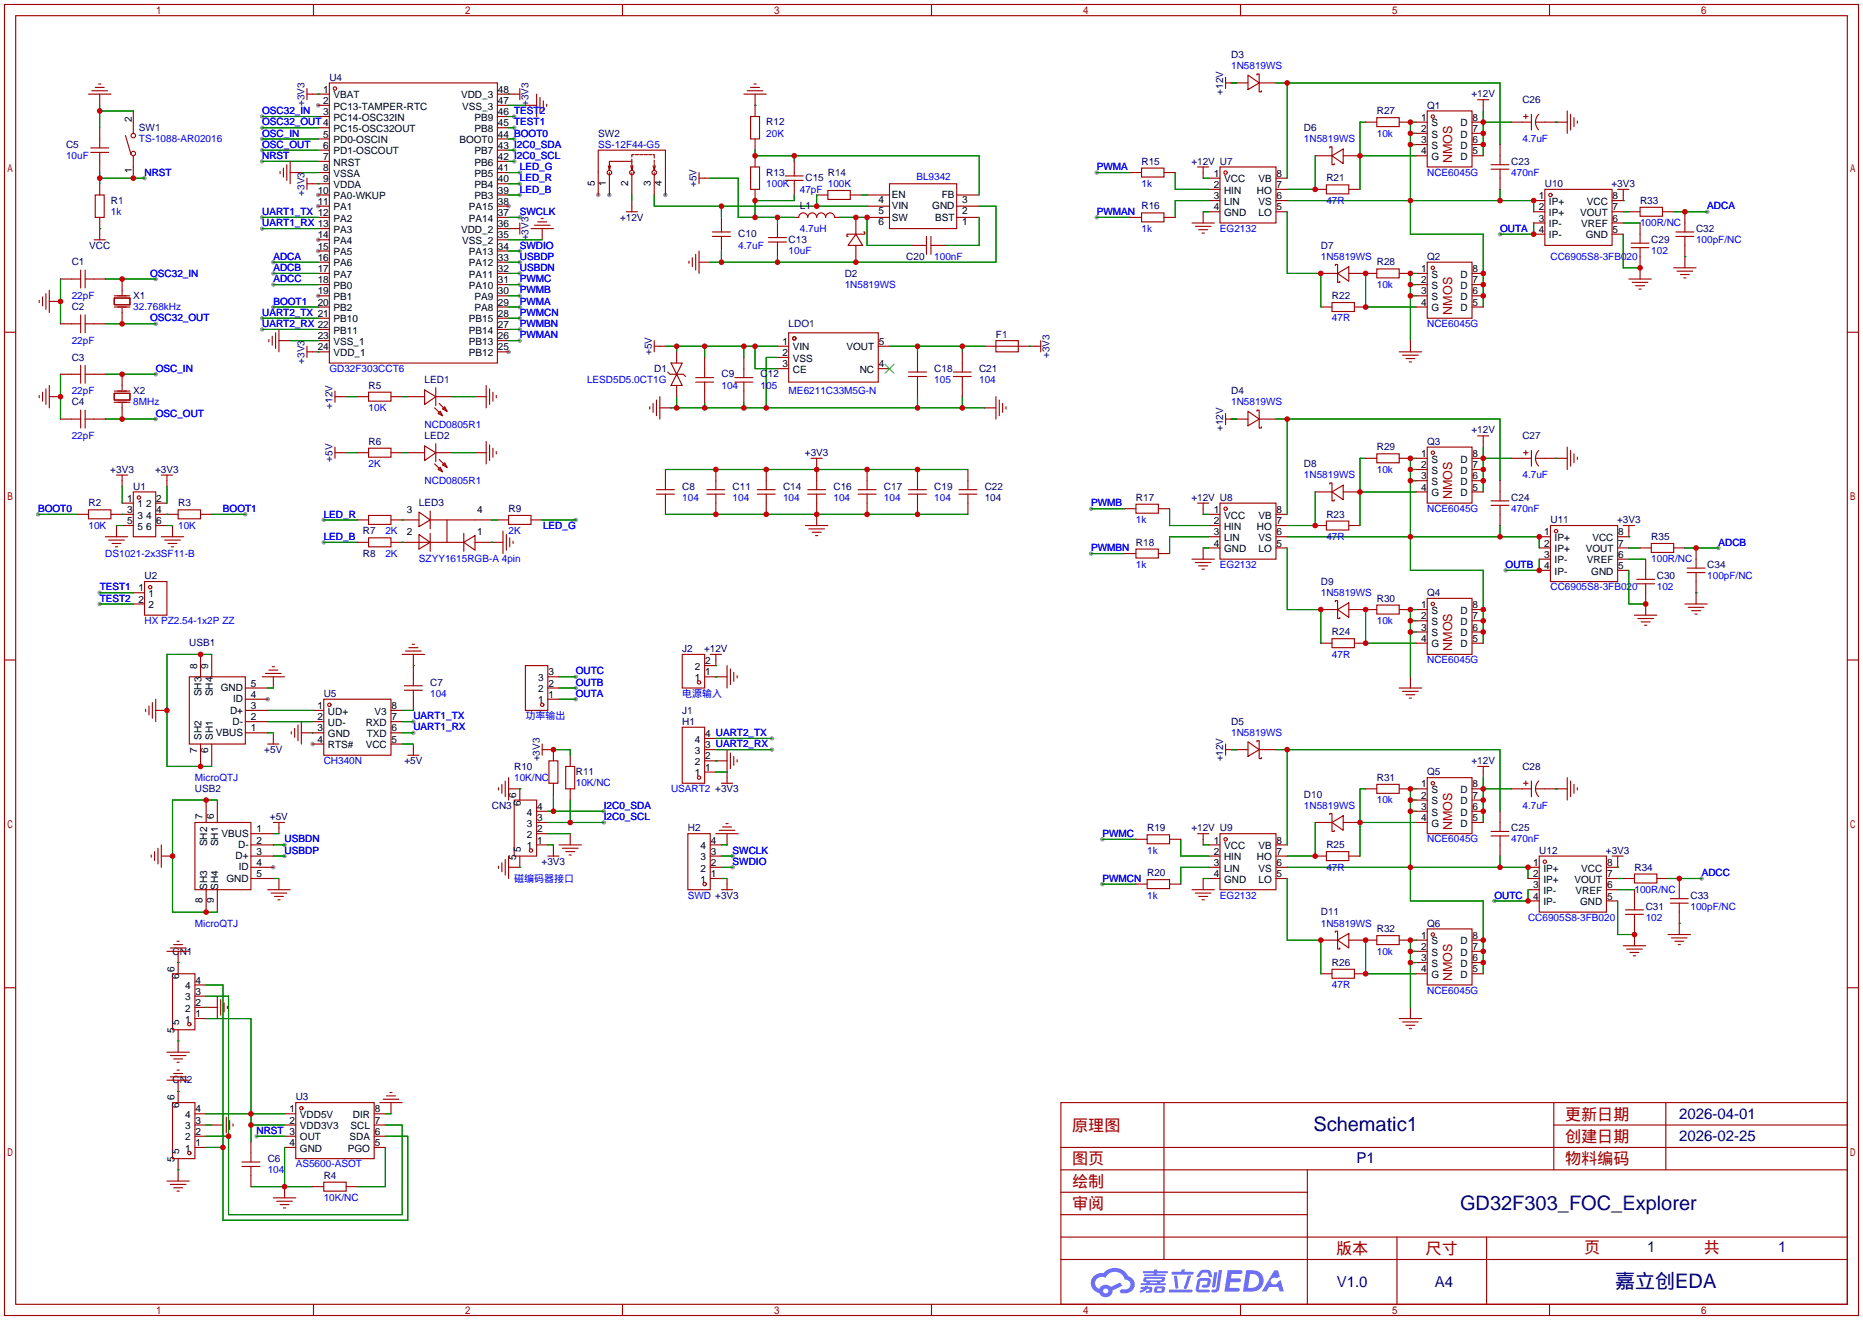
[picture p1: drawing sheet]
<svg xmlns="http://www.w3.org/2000/svg" width="422mm" height="299mm" viewBox="0 0 422 299" stroke-linecap="round" stroke-linejoin="round" font-family="sans-serif">
<defs><g id="words">
<g font-size="4.5" fill="#000080">
<text x="297.8" y="256.5">Schematic1</text>
<text x="331" y="274.2">GD32F303_FOC_Explorer</text>
<text x="366.2" y="292">嘉立创EDA</text>
</g>
<g font-size="3.7" fill="#a00000">
<text x="243.1" y="256.3">原理图</text>
<text x="354.8" y="253.8">更新日期</text>
<text x="243.1" y="264">图页</text>
<text x="354.8" y="258.9">创建日期</text>
<text x="354.8" y="264">物料编码</text>
<text x="243.1" y="269">绘制</text>
<text x="243.1" y="274.1">审阅</text>
<text x="302.9" y="284.3">版本</text>
<text x="323.2" y="284.3">尺寸</text>
<text x="359.2" y="284">页</text>
<text x="386.3" y="284">共</text>
</g>
<g font-size="3.4" fill="#000080">
<text x="380.7" y="253.6">2026-04-01</text>
<text x="307.5" y="263.7">P1</text>
<text x="380.7" y="258.6">2026-02-25</text>
<text x="373.5" y="283.8">1</text>
<text x="403.2" y="283.8">1</text>
<text x="303.1" y="291.7">V1.0</text>
<text x="325.3" y="291.7">A4</text>
</g>
<g font-size="2.8" fill="#a00000">
<text x="329.3" y="37" transform="rotate(-90 329.3 37)">NMOS</text>
<text x="329.3" y="71.3" transform="rotate(-90 329.3 71.3)">NMOS</text>
<text x="329.3" y="113.2" transform="rotate(-90 329.3 113.2)">NMOS</text>
<text x="329.3" y="147.5" transform="rotate(-90 329.3 147.5)">NMOS</text>
<text x="329.3" y="188.1" transform="rotate(-90 329.3 188.1)">NMOS</text>
<text x="329.3" y="222.4" transform="rotate(-90 329.3 222.4)">NMOS</text>
</g>
<g font-size="2.3" fill="#000080">
<text x="279.1" y="13.2">D3</text>
<text x="74.7" y="18.3">U4</text>
<text x="277.3" y="21.5" transform="rotate(-90 277.3 21.5)">+12V</text>
<text x="333.6" y="22.1">+12V</text>
<text x="345.2" y="23.3">C26</text>
<text x="31.5" y="29.7">SW1</text>
<text x="69.1" y="24" transform="rotate(-90 69.1 24)">+3V3</text>
<text x="119.9" y="24" transform="rotate(-90 119.9 24)">+3V3</text>
<text x="173.7" y="28.4">R12</text>
<text x="295.7" y="29.7">D6</text>
<text x="312.2" y="25.9">R27</text>
<text x="323.6" y="24.6">Q1</text>
<text x="15" y="33.5">C5</text>
<text x="135.6" y="31">SW2</text>
<text x="173.7" y="39.8">R13</text>
<text x="182.6" y="41.1">C15</text>
<text x="187.7" y="39.8">R14</text>
<text x="258.8" y="37.3">R15</text>
<text x="270.1" y="37.3">+12V U7</text>
<text x="300.7" y="41.1">R21</text>
<text x="342.6" y="37.3">C23</text>
<text x="25.1" y="46.2">R1</text>
<text x="69.1" y="44.3" transform="rotate(-90 69.1 44.3)">+3V3</text>
<text x="158" y="42.4" transform="rotate(-90 158 42.4)">+5V</text>
<text x="181.4" y="47.5">L1</text>
<text x="258.8" y="47.5">R16</text>
<text x="350.3" y="42.4">U10</text>
<text x="365.4" y="42.4">+3V3</text>
<text x="371.9" y="46.2">R33</text>
<text x="140.6" y="50">+12V</text>
<text x="167.4" y="53.8">C10</text>
<text x="384.6" y="52.5">C32</text>
<text x="20.2" y="56.4">VCC</text>
<text x="119.9" y="54.5" transform="rotate(-90 119.9 54.5)">+3V3</text>
<text x="178.8" y="55.1">C13</text>
<text x="205.5" y="58.9">C20</text>
<text x="299.5" y="56.4">D7</text>
<text x="323.6" y="58.9">Q2</text>
<text x="374.4" y="55.1">C29</text>
<text x="16.3" y="60.2">C1</text>
<text x="191.5" y="62.7">D2</text>
<text x="312.2" y="60.2">R28</text>
<text x="16.3" y="70.3">C2</text>
<text x="30.2" y="67.8">X1</text>
<text x="302" y="67.8">R22</text>
<text x="178.8" y="74.1">LDO1</text>
<text x="225.8" y="76.7">F1</text>
<text x="16.3" y="81.8">C3</text>
<text x="69.1" y="82.4" transform="rotate(-90 69.1 82.4)">+3V3</text>
<text x="147.8" y="80.5" transform="rotate(-90 147.8 80.5)">+5V</text>
<text x="238" y="81.2" transform="rotate(-90 238 81.2)">+3V3</text>
<text x="30.2" y="89.4">X2</text>
<text x="83.6" y="88.1">R5</text>
<text x="96.3" y="86.8">LED1</text>
<text x="148.3" y="84.3">D1</text>
<text x="163.6" y="85.6">C9</text>
<text x="172.5" y="85.6">C12</text>
<text x="211.8" y="84.3">C18</text>
<text x="222" y="84.3">C21</text>
<text x="279.1" y="89.4">D4</text>
<text x="16.3" y="91.9">C4</text>
<text x="75.4" y="92.6" transform="rotate(-90 75.4 92.6)">+12V</text>
<text x="83.6" y="100.8">R6</text>
<text x="96.3" y="99.5">LED2</text>
<text x="277.3" y="97.7" transform="rotate(-90 277.3 97.7)">+12V</text>
<text x="323.6" y="100.8">Q3</text>
<text x="333.6" y="98.3">+12V</text>
<text x="345.2" y="99.5">C27</text>
<text x="25" y="107.2">+3V3</text>
<text x="35.2" y="107.2">+3V3</text>
<text x="75.4" y="104.7" transform="rotate(-90 75.4 104.7)">+5V</text>
<text x="182.5" y="103.3">+3V3</text>
<text x="295.7" y="105.9">D8</text>
<text x="312.2" y="102.1">R29</text>
<text x="30.2" y="111">U1</text>
<text x="154.7" y="111">C8</text>
<text x="166.1" y="111">C11</text>
<text x="177.5" y="111">C14</text>
<text x="189" y="111">C16</text>
<text x="200.4" y="111">C17</text>
<text x="211.8" y="111">C19</text>
<text x="223.3" y="111">C22</text>
<text x="223.3" y="113.5">104</text>
<text x="257.6" y="113.5">R17</text>
<text x="270.1" y="113.5">+12V U8</text>
<text x="342.6" y="113.5">C24</text>
<text x="20.1" y="114.8">R2</text>
<text x="40.4" y="114.8">R3</text>
<text x="95" y="114.8">LED3</text>
<text x="115.3" y="116">R9</text>
<text x="300.7" y="117.3">R23</text>
<text x="351.5" y="118.6">U11</text>
<text x="366.6" y="118.6">+3V3</text>
<text x="82.3" y="121.1">R7</text>
<text x="257.6" y="123.7">R18</text>
<text x="374.4" y="122.4">R35</text>
<text x="32.8" y="131.3">U2</text>
<text x="82.3" y="126.2">R8</text>
<text x="375.7" y="131.3">C30</text>
<text x="387.1" y="128.7">C34</text>
<text x="299.5" y="132.6">D9</text>
<text x="312.2" y="136.4">R30</text>
<text x="323.6" y="135.1">Q4</text>
<text x="302" y="144">R24</text>
<text x="42.9" y="146.5">USB1</text>
<text x="154.7" y="147.8">J2</text>
<text x="159.6" y="147.8">+12V</text>
<text x="97.5" y="155.4">C7</text>
<text x="73.4" y="158">U5</text>
<text x="154.7" y="161.8">J1</text>
<text x="154.7" y="164.3">H1</text>
<text x="279.1" y="164.3">D5</text>
<text x="59.9" y="170.7">+5V</text>
<text x="91.7" y="173.2">+5V</text>
<text x="122.4" y="172.6" transform="rotate(-90 122.4 172.6)">+3V3</text>
<text x="277.3" y="172.6" transform="rotate(-90 277.3 172.6)">+12V</text>
<text x="333.6" y="173.2">+12V</text>
<text x="44.2" y="179.5">USB2</text>
<text x="116.6" y="174.5">R10</text>
<text x="130.6" y="175.7">R11</text>
<text x="312.2" y="177">R31</text>
<text x="323.6" y="175.7">Q5</text>
<text x="345.2" y="174.5">C28</text>
<text x="61.2" y="185.9">+5V</text>
<text x="111.5" y="183.4">CN3</text>
<text x="295.7" y="180.8">D10</text>
<text x="156" y="188.4">H2</text>
<text x="260.1" y="188.4">R19</text>
<text x="270.1" y="188.4">+12V U9</text>
<text x="342.6" y="188.4">C25</text>
<text x="122.8" y="196.1">+3V3</text>
<text x="300.7" y="192.2">R25</text>
<text x="349" y="193.5">U12</text>
<text x="364.1" y="193.5">+3V3</text>
<text x="370.6" y="197.3">R34</text>
<text x="260.1" y="198.6">R20</text>
<text x="383.3" y="203.7">C33</text>
<text x="299.5" y="207.5">D11</text>
<text x="373.1" y="206.2">C31</text>
<text x="312.2" y="211.3">R32</text>
<text x="323.6" y="210">Q6</text>
<text x="39.1" y="216.4">CN1</text>
<text x="302" y="218.9">R26</text>
<text x="39.1" y="245.6">CN2</text>
<text x="67.1" y="249.4">U3</text>
<text x="60.7" y="263.4">C6</text>
<text x="73.4" y="267.2">R4</text>
</g>
<g font-size="2.3" fill="#00f">
<text x="279.1" y="15.7">1N5819WS</text>
<text x="59.4" y="25.9">OSC32_IN</text>
<text x="59.4" y="28.4">OSC32_OUT4</text>
<text x="31.5" y="32.2">TS-1088-AR02016</text>
<text x="59.4" y="31">OSC_IN</text>
<text x="59.4" y="33.5">OSC_OUT</text>
<text x="135.6" y="33.5">SS-12F44-G5</text>
<text x="173.7" y="31">20K</text>
<text x="295.7" y="32.2">1N5819WS</text>
<text x="312.2" y="31">10k</text>
<text x="345.2" y="32.2">4.7uF</text>
<text x="15" y="36">10uF</text>
<text x="32.8" y="39.8">NRST</text>
<text x="59.4" y="36">NRST</text>
<text x="117.9" y="41.1">LED_R</text>
<text x="117.9" y="38.6">LED_G</text>
<text x="207.8" y="40.7">BL9342</text>
<text x="248.7" y="38.6">PWMA</text>
<text x="323.6" y="39.8">NCE6045G</text>
<text x="342.6" y="39.8">470nF</text>
<text x="117.9" y="43.7">LED_B</text>
<text x="173.7" y="42.4">100K</text>
<text x="181.4" y="43.7">47pF</text>
<text x="187.7" y="42.4">100K</text>
<text x="258.8" y="42.4">1k</text>
<text x="300.7" y="46.2">47R</text>
<text x="387.1" y="47.5">ADCA</text>
<text x="25.1" y="48.7">1k</text>
<text x="59.4" y="51.3">UART1_RX 13</text>
<text x="59.4" y="48.7">UART1_TX 12</text>
<text x="117.9" y="48.7">SWCLK</text>
<text x="181.4" y="52.5">4.7uH</text>
<text x="248.7" y="48.7">PWMAN</text>
<text x="258.8" y="52.5">1k</text>
<text x="276.6" y="52.5">EG2132</text>
<text x="340.1" y="52.5">OUTA</text>
<text x="371.9" y="51.3">100R/NC</text>
<text x="62" y="58.9">ADCA</text>
<text x="117.9" y="58.9">USBDP</text>
<text x="117.9" y="56.4">SWDIO</text>
<text x="167.4" y="56.4">4.7uF</text>
<text x="178.8" y="57.6">10uF</text>
<text x="211.8" y="58.9">100nF</text>
<text x="299.5" y="58.9">1N5819WS</text>
<text x="351.5" y="58.9">CC6905S8-3FB020</text>
<text x="374.4" y="57.6">102</text>
<text x="384.6" y="55.1">100pF/NC</text>
<text x="34" y="62.7">OSC32_IN</text>
<text x="62" y="61.4">ADCB</text>
<text x="62" y="64">ADCC</text>
<text x="117.9" y="64">PWMC</text>
<text x="117.9" y="61.4">USBDN</text>
<text x="191.5" y="65.2">1N5819WS</text>
<text x="312.2" y="65.2">10k</text>
<text x="16.3" y="67.8">22pF</text>
<text x="30.2" y="70.3">32.768kHz</text>
<text x="59.4" y="71.6">UART2_TX 21</text>
<text x="62" y="69.1">BOOT1</text>
<text x="117.9" y="69.1">PWMA</text>
<text x="117.9" y="66.5">PWMB</text>
<text x="117.9" y="71.6">PWMCN</text>
<text x="16.3" y="77.9">22pF</text>
<text x="34" y="72.9">OSC32_OUT</text>
<text x="59.4" y="74.1">UART2_RX 22</text>
<text x="117.9" y="76.7">PWMAN</text>
<text x="117.9" y="74.1">PWMBN</text>
<text x="302" y="72.9">47R</text>
<text x="323.6" y="74.1">NCE6045G</text>
<text x="16.3" y="89.4">22pF</text>
<text x="35.3" y="84.3">OSC_IN</text>
<text x="74.7" y="84.3">GD32F303CCT6</text>
<text x="133.1" y="86.8">LESD5D5.0CT1G</text>
<text x="163.6" y="88.1">104</text>
<text x="172.5" y="88.1">105</text>
<text x="178.8" y="89.4">ME6211C33M5G-N</text>
<text x="211.8" y="86.8">105</text>
<text x="222" y="86.8">104</text>
<text x="30.2" y="91.9">8MHz</text>
<text x="35.3" y="94.5">OSC_OUT</text>
<text x="83.6" y="93.2">10K</text>
<text x="279.1" y="91.9">1N5819WS</text>
<text x="16.3" y="99.5">22pF</text>
<text x="96.3" y="97">NCD0805R1</text>
<text x="83.6" y="105.9">2K</text>
<text x="312.2" y="107.2">10k</text>
<text x="96.3" y="109.7">NCD0805R1</text>
<text x="154.7" y="113.5">104</text>
<text x="166.1" y="113.5">104</text>
<text x="177.5" y="113.5">104</text>
<text x="189" y="113.5">104</text>
<text x="200.4" y="113.5">104</text>
<text x="211.8" y="113.5">104</text>
<text x="295.7" y="108.4">1N5819WS</text>
<text x="345.2" y="108.4">4.7uF</text>
<text x="8.6" y="116">BOOT0</text>
<text x="20.1" y="119.9">10K</text>
<text x="40.4" y="119.9">10K</text>
<text x="50.5" y="116">BOOT1</text>
<text x="73.4" y="117.3">LED_R</text>
<text x="123.1" y="119.9">LED_G</text>
<text x="247.4" y="114.8">PWMB</text>
<text x="257.6" y="118.6">1k</text>
<text x="323.6" y="116">NCE6045G</text>
<text x="342.6" y="116">470nF</text>
<text x="73.4" y="122.4">LED_B</text>
<text x="87.4" y="121.1">2K</text>
<text x="115.3" y="121.1">2K</text>
<text x="247.4" y="124.9">PWMBN</text>
<text x="300.7" y="122.4">47R</text>
<text x="389.6" y="123.7">ADCB</text>
<text x="23.9" y="126.2">DS1021-2x3SF11-B</text>
<text x="87.4" y="126.2">2K</text>
<text x="95" y="127.5">SZYY1615RGB-A 4pin</text>
<text x="257.6" y="128.7">1k</text>
<text x="276.6" y="128.7">EG2132</text>
<text x="341.4" y="128.7">OUTB</text>
<text x="374.4" y="127.5">100R/NC</text>
<text x="387.1" y="131.3">100pF/NC</text>
<text x="22.6" y="136.4">TEST2</text>
<text x="22.6" y="133.8">TEST1</text>
<text x="299.5" y="135.1">1N5819WS</text>
<text x="351.5" y="133.8">CC6905S8-3FB020</text>
<text x="375.7" y="133.8">102</text>
<text x="32.8" y="141.4">HX PZ2.54-1x2P ZZ</text>
<text x="312.2" y="141.4">10k</text>
<text x="302" y="149.1">47R</text>
<text x="130.6" y="152.9">OUTC</text>
<text x="130.6" y="155.4">OUTB</text>
<text x="323.6" y="150.3">NCE6045G</text>
<text x="97.5" y="158">104</text>
<text x="130.6" y="158">OUTA</text>
<text x="154.7" y="158">电源输入</text>
<text x="93.7" y="165.6">UART1_RX</text>
<text x="93.7" y="163">UART1_TX</text>
<text x="119.1" y="163">功率输出</text>
<text x="279.1" y="166.8">1N5819WS</text>
<text x="73.4" y="173.2">CH340N</text>
<text x="44.2" y="177">MicroQTJ</text>
<text x="116.6" y="177">10K/NC</text>
<text x="130.6" y="178.3">10K/NC</text>
<text x="152.1" y="179.5">USART2 +3V3</text>
<text x="136.9" y="185.9">I2C0_SCL</text>
<text x="136.9" y="183.4">I2C0_SDA</text>
<text x="295.7" y="183.4">1N5819WS</text>
<text x="312.2" y="182.1">10k</text>
<text x="345.2" y="183.4">4.7uF</text>
<text x="64.5" y="191">USBDN</text>
<text x="249.9" y="189.7">PWMC</text>
<text x="323.6" y="191">NCE6045G</text>
<text x="342.6" y="191">470nF</text>
<text x="64.5" y="193.5">USBDP</text>
<text x="166.1" y="196.1">SWDIO</text>
<text x="166.1" y="193.5">SWCLK</text>
<text x="260.1" y="193.5">1k</text>
<text x="300.7" y="197.3">47R</text>
<text x="116.6" y="199.9">磁编码器接口</text>
<text x="156" y="203.7">SWD +3V3</text>
<text x="249.9" y="199.9">PWMCN</text>
<text x="260.1" y="203.7">1k</text>
<text x="276.6" y="203.7">EG2132</text>
<text x="338.8" y="203.7">OUTC</text>
<text x="370.6" y="202.4">100R/NC</text>
<text x="385.8" y="198.6">ADCC</text>
<text x="346.5" y="208.8">CC6905S8-3FB020</text>
<text x="373.1" y="208.8">102</text>
<text x="383.3" y="206.2">100pF/NC</text>
<text x="44.2" y="210">MicroQTJ</text>
<text x="299.5" y="210">1N5819WS</text>
<text x="312.2" y="216.4">10k</text>
<text x="302" y="224">47R</text>
<text x="323.6" y="225.3">NCE6045G</text>
<text x="58.2" y="257">NRST 3</text>
<text x="60.7" y="265.9">104</text>
<text x="67.1" y="264.6">AS5600-ASOT</text>
<text x="73.4" y="272.3">10K/NC</text>
</g>
<g font-size="2.3">
<text x="73.3" y="21">1</text>
<text x="73.3" y="23.6">2</text>
<text x="75.6" y="22.3">VBAT</text>
<text x="104.5" y="22.3">VDD_3</text>
<text x="112.9" y="23.6">47</text>
<text x="112.9" y="21">48</text>
<text x="29.9" y="27.7" transform="rotate(-90 29.9 27.7)">2</text>
<text x="73.3" y="26.1">3</text>
<text x="75.6" y="24.8">PC13-TAMPER-RTC</text>
<text x="75.6" y="27.4">PC14-OSC32IN</text>
<text x="75.6" y="29.9">PC15-OSC32OUT</text>
<text x="104.8" y="24.8">VSS_3</text>
<text x="107.6" y="29.9">PB8</text>
<text x="107.6" y="27.4">PB9</text>
<text x="112.9" y="28.6">45 TEST1</text>
<text x="112.9" y="26.1">46 TEST2</text>
<text x="322.2" y="29.9">2</text>
<text x="322.2" y="27.4">1</text>
<text x="324.5" y="28.6">S</text>
<text x="331.2" y="28.6">D</text>
<text x="333.9" y="27.4">8</text>
<text x="333.9" y="29.9">7</text>
<text x="73.3" y="31.2">5</text>
<text x="73.3" y="33.7">6</text>
<text x="75.6" y="32.5">PD0-OSCIN</text>
<text x="75.6" y="35">PD1-OSCOUT</text>
<text x="104.1" y="32.5">BOOT0</text>
<text x="107.6" y="35">PB7</text>
<text x="112.9" y="33.7">43 I2C0_SDA</text>
<text x="112.9" y="31.2">44 BOOT0</text>
<text x="322.2" y="35">4</text>
<text x="322.2" y="32.5">3</text>
<text x="324.5" y="33.7">S</text>
<text x="324.5" y="31.2">S</text>
<text x="331.2" y="31.2">D</text>
<text x="331.2" y="33.7">D</text>
<text x="333.9" y="32.5">6</text>
<text x="333.9" y="35">5</text>
<text x="29.9" y="39.1" transform="rotate(-90 29.9 39.1)">1</text>
<text x="73.3" y="36.3">7</text>
<text x="73.3" y="38.8">8</text>
<text x="73.3" y="41.3">9</text>
<text x="75.6" y="37.5">NRST</text>
<text x="75.6" y="40.1">VSSA</text>
<text x="107.6" y="40.1">PB5</text>
<text x="107.6" y="37.5">PB6</text>
<text x="112.9" y="41.3">40</text>
<text x="112.9" y="38.8">41</text>
<text x="112.9" y="36.3">42 I2C0_SCL</text>
<text x="275.2" y="40.1">1</text>
<text x="277.5" y="41.3">VCC</text>
<text x="285.3" y="41.3">VB</text>
<text x="289.4" y="40.1">8</text>
<text x="324.5" y="36.3">G</text>
<text x="331.2" y="36.3">D</text>
<text x="72" y="43.9">10</text>
<text x="72" y="46.4">11</text>
<text x="75.6" y="42.6">VDDA</text>
<text x="75.6" y="45.2">PA0-WKUP</text>
<text x="75.6" y="47.7">PA1</text>
<text x="106.3" y="47.7">PA15</text>
<text x="107.6" y="45.2">PB3</text>
<text x="107.6" y="42.6">PB4</text>
<text x="112.9" y="46.4">38</text>
<text x="112.9" y="43.9">39</text>
<text x="134.8" y="42.1" transform="rotate(-90 134.8 42.1)">5</text>
<text x="137.4" y="42.1" transform="rotate(-90 137.4 42.1)">1</text>
<text x="142.5" y="42.1" transform="rotate(-90 142.5 42.1)">2</text>
<text x="147.5" y="42.1" transform="rotate(-90 147.5 42.1)">3</text>
<text x="150.1" y="42.1" transform="rotate(-90 150.1 42.1)">4</text>
<text x="199.1" y="46">4</text>
<text x="202.2" y="44.9">EN</text>
<text x="202.2" y="47.5">VIN</text>
<text x="211.4" y="47.5">GND</text>
<text x="213.5" y="44.9">FB</text>
<text x="218.2" y="46">3</text>
<text x="275.2" y="42.6">2</text>
<text x="275.2" y="45.2">3</text>
<text x="275.2" y="47.7">4</text>
<text x="277.5" y="43.9">HIN</text>
<text x="277.5" y="46.4">LIN</text>
<text x="285" y="43.9">HO</text>
<text x="285.3" y="46.4">VS</text>
<text x="289.4" y="47.7">5</text>
<text x="289.4" y="45.2">6</text>
<text x="289.4" y="42.6">7</text>
<text x="348.9" y="45.2">1</text>
<text x="348.9" y="47.7">2</text>
<text x="351.2" y="46.4">IP+</text>
<text x="359.8" y="46.4">VCC</text>
<text x="365.6" y="47.7">7</text>
<text x="365.6" y="45.2">8</text>
<text x="75.6" y="50.2">PA2</text>
<text x="75.6" y="52.8">PA3</text>
<text x="104.5" y="52.8">VDD_2</text>
<text x="106.3" y="50.2">PA14</text>
<text x="112.9" y="51.5">36</text>
<text x="112.9" y="49">37</text>
<text x="199.1" y="48.5">5</text>
<text x="199.1" y="51">6</text>
<text x="202.2" y="50">SW</text>
<text x="212" y="50">BST</text>
<text x="218.2" y="51">1</text>
<text x="218.2" y="48.5">2</text>
<text x="277.5" y="49">GND</text>
<text x="285.3" y="49">LO</text>
<text x="348.9" y="50.2">3</text>
<text x="348.9" y="52.8">4</text>
<text x="351.2" y="49">IP+</text>
<text x="351.2" y="51.5">IP-</text>
<text x="358.3" y="49">VOUT</text>
<text x="358.5" y="51.5">VREF</text>
<text x="365.6" y="52.8">5</text>
<text x="365.6" y="50.2">6</text>
<text x="72" y="54">14</text>
<text x="72" y="56.6">15</text>
<text x="72" y="59.1">16</text>
<text x="75.6" y="55.3">PA4</text>
<text x="75.6" y="57.9">PA5</text>
<text x="104.8" y="55.3">VSS_2</text>
<text x="106.3" y="57.9">PA13</text>
<text x="112.9" y="59.1">33</text>
<text x="112.9" y="56.6">34</text>
<text x="112.9" y="54">35</text>
<text x="351.2" y="54">IP-</text>
<text x="359.5" y="54">GND</text>
<text x="72" y="61.7">17</text>
<text x="72" y="64.2">18</text>
<text x="75.6" y="60.4">PA6</text>
<text x="75.6" y="62.9">PA7</text>
<text x="75.6" y="65.5">PB0</text>
<text x="106.3" y="65.5">PA10</text>
<text x="106.3" y="62.9">PA11</text>
<text x="106.3" y="60.4">PA12</text>
<text x="112.9" y="64.2">31</text>
<text x="112.9" y="61.7">32</text>
<text x="322.2" y="64.2">2</text>
<text x="322.2" y="61.7">1</text>
<text x="324.5" y="65.5">S</text>
<text x="324.5" y="62.9">S</text>
<text x="331.2" y="62.9">D</text>
<text x="331.2" y="65.5">D</text>
<text x="333.9" y="61.7">8</text>
<text x="333.9" y="64.2">7</text>
<text x="72" y="66.7">19</text>
<text x="72" y="69.3">20</text>
<text x="75.6" y="68">PB1</text>
<text x="75.6" y="70.6">PB2</text>
<text x="107.6" y="70.6">PA8</text>
<text x="107.6" y="68">PA9</text>
<text x="112.9" y="71.8">28</text>
<text x="112.9" y="69.3">29</text>
<text x="112.9" y="66.7">30</text>
<text x="322.2" y="69.3">4</text>
<text x="322.2" y="66.7">3</text>
<text x="324.5" y="70.6">G</text>
<text x="324.5" y="68">S</text>
<text x="331.2" y="68">D</text>
<text x="331.2" y="70.6">D</text>
<text x="333.9" y="66.7">6</text>
<text x="333.9" y="69.3">5</text>
<text x="72" y="76.9">23</text>
<text x="75.6" y="73.1">PB10</text>
<text x="75.6" y="75.6">PB11</text>
<text x="106.3" y="75.6">PB14</text>
<text x="106.3" y="73.1">PB15</text>
<text x="112.9" y="76.9">26</text>
<text x="112.9" y="74.4">27</text>
<text x="72" y="79.4">24</text>
<text x="75.6" y="78.2">VSS_1</text>
<text x="75.6" y="80.7">VDD_1</text>
<text x="106.3" y="80.7">PB12</text>
<text x="106.3" y="78.2">PB13</text>
<text x="112.9" y="79.4">25</text>
<text x="177.4" y="78.2">1</text>
<text x="177.4" y="80.7">2</text>
<text x="177.4" y="83.3">3</text>
<text x="179.8" y="79.4">VIN</text>
<text x="179.8" y="82">VSS</text>
<text x="191.9" y="79.4">VOUT</text>
<text x="199.3" y="83.3">4</text>
<text x="199.3" y="78.2">5</text>
<text x="179.8" y="84.5">CE</text>
<text x="194.9" y="84.5">NC</text>
<text x="322.2" y="106.1">2</text>
<text x="322.2" y="103.6">1</text>
<text x="324.5" y="107.4">S</text>
<text x="324.5" y="104.8">S</text>
<text x="331.2" y="104.8">D</text>
<text x="331.2" y="107.4">D</text>
<text x="333.9" y="103.6">8</text>
<text x="333.9" y="106.1">7</text>
<text x="28.8" y="113.7">1</text>
<text x="35.4" y="113.7">2</text>
<text x="322.2" y="111.2">4</text>
<text x="322.2" y="108.7">3</text>
<text x="324.5" y="112.5">G</text>
<text x="324.5" y="109.9">S</text>
<text x="331.2" y="109.9">D</text>
<text x="331.2" y="112.5">D</text>
<text x="333.9" y="108.7">6</text>
<text x="333.9" y="111.2">5</text>
<text x="28.8" y="116.3">3</text>
<text x="28.8" y="118.8">5</text>
<text x="31.2" y="115">1</text>
<text x="31.2" y="117.5">3</text>
<text x="33.1" y="117.5">4</text>
<text x="33.1" y="115">2</text>
<text x="35.4" y="118.8">6</text>
<text x="35.4" y="116.3">4</text>
<text x="92.2" y="116.3">3</text>
<text x="108.2" y="116.3">4</text>
<text x="275.2" y="116.3">1</text>
<text x="275.2" y="118.8">2</text>
<text x="277.5" y="117.5">VCC</text>
<text x="285.3" y="117.5">VB</text>
<text x="289.4" y="118.8">7</text>
<text x="289.4" y="116.3">8</text>
<text x="31.2" y="120.1">5</text>
<text x="33.1" y="120.1">6</text>
<text x="92.2" y="121.4">2</text>
<text x="108.2" y="121.4">1</text>
<text x="275.2" y="121.4">3</text>
<text x="275.2" y="123.9">4</text>
<text x="277.5" y="120.1">HIN</text>
<text x="277.5" y="122.6">LIN</text>
<text x="277.5" y="125.2">GND</text>
<text x="285" y="120.1">HO</text>
<text x="285.3" y="125.2">LO</text>
<text x="285.3" y="122.6">VS</text>
<text x="289.4" y="123.9">5</text>
<text x="289.4" y="121.4">6</text>
<text x="350.1" y="121.4">1</text>
<text x="350.1" y="123.9">2</text>
<text x="352.5" y="122.6">IP+</text>
<text x="352.5" y="125.2">IP+</text>
<text x="359.5" y="125.2">VOUT</text>
<text x="361.1" y="122.6">VCC</text>
<text x="366.9" y="123.9">7</text>
<text x="366.9" y="121.4">8</text>
<text x="350.1" y="126.4">3</text>
<text x="350.1" y="129">4</text>
<text x="352.5" y="127.7">IP-</text>
<text x="352.5" y="130.2">IP-</text>
<text x="359.8" y="127.7">VREF</text>
<text x="360.8" y="130.2">GND</text>
<text x="366.9" y="129">5</text>
<text x="366.9" y="126.4">6</text>
<text x="31.4" y="134.1">1</text>
<text x="31.4" y="136.6">2</text>
<text x="33.7" y="135.3">1</text>
<text x="33.7" y="137.9">2</text>
<text x="322.2" y="137.9">1</text>
<text x="333.9" y="137.9">8</text>
<text x="322.2" y="142.9">3</text>
<text x="322.2" y="140.4">2</text>
<text x="324.5" y="141.7">S</text>
<text x="324.5" y="139.1">S</text>
<text x="331.2" y="139.1">D</text>
<text x="331.2" y="141.7">D</text>
<text x="333.9" y="140.4">7</text>
<text x="333.9" y="142.9">6</text>
<text x="322.2" y="145.5">4</text>
<text x="324.5" y="146.8">G</text>
<text x="324.5" y="144.2">S</text>
<text x="331.2" y="144.2">D</text>
<text x="331.2" y="146.8">D</text>
<text x="333.9" y="145.5">5</text>
<text x="44.7" y="151.7" transform="rotate(-90 44.7 151.7)">8</text>
<text x="47.2" y="151.7" transform="rotate(-90 47.2 151.7)">9</text>
<text x="56.9" y="155.6">5</text>
<text x="122" y="154.4">3</text>
<text x="124.3" y="155.6">2</text>
<text x="124.3" y="153.1">3</text>
<text x="157.6" y="154.4">1</text>
<text x="157.6" y="151.8">2</text>
<text x="159.9" y="153.1">1</text>
<text x="159.9" y="150.6">2</text>
<text x="45.7" y="157.8" transform="rotate(-90 45.7 157.8)">SH3</text>
<text x="48.2" y="157.8" transform="rotate(-90 48.2 157.8)">SH4</text>
<text x="50.1" y="156.7">GND</text>
<text x="52.2" y="161.7">D+</text>
<text x="52.8" y="159.2">ID</text>
<text x="56.9" y="160.7">3</text>
<text x="56.9" y="158.2">4</text>
<text x="72" y="160.7">1</text>
<text x="74.3" y="162">UD+</text>
<text x="84.9" y="162">V3</text>
<text x="88.8" y="160.7">8</text>
<text x="122" y="159.5">1</text>
<text x="122" y="156.9">2</text>
<text x="124.3" y="158.2">1</text>
<text x="45.7" y="167.7" transform="rotate(-90 45.7 167.7)">SH2</text>
<text x="48.2" y="167.7" transform="rotate(-90 48.2 167.7)">SH1</text>
<text x="48.9" y="166.8">VBUS</text>
<text x="52.7" y="164.3">D-</text>
<text x="56.9" y="165.8">1</text>
<text x="56.9" y="163.3">2</text>
<text x="72" y="165.8">3</text>
<text x="72" y="163.3">2</text>
<text x="74.3" y="167.1">GND</text>
<text x="74.3" y="164.5">UD-</text>
<text x="82.9" y="164.5">RXD</text>
<text x="83.2" y="167.1">TXD</text>
<text x="88.8" y="163.3">7</text>
<text x="88.8" y="165.8">6</text>
<text x="159.9" y="167.1">4 UART2_TX</text>
<text x="44.7" y="170.7" transform="rotate(-90 44.7 170.7)">7</text>
<text x="47.2" y="170.7" transform="rotate(-90 47.2 170.7)">6</text>
<text x="72" y="168.3">4</text>
<text x="74.3" y="169.6">RTS#</text>
<text x="82.9" y="169.6">VCC</text>
<text x="88.8" y="168.3">5</text>
<text x="157.6" y="173.4">2</text>
<text x="157.6" y="170.9">3</text>
<text x="157.6" y="168.3">4</text>
<text x="159.9" y="172.2">2</text>
<text x="159.9" y="169.6">3 UART2_RX</text>
<text x="157.6" y="176">1</text>
<text x="159.9" y="174.7">1</text>
<text x="322.2" y="178.5">1</text>
<text x="324.5" y="179.8">S</text>
<text x="331.2" y="179.8">D</text>
<text x="333.9" y="178.5">8</text>
<text x="45.9" y="185.7" transform="rotate(-90 45.9 185.7)">7</text>
<text x="48.5" y="185.7" transform="rotate(-90 48.5 185.7)">6</text>
<text x="117.1" y="180.9" transform="rotate(-90 117.1 180.9)">6</text>
<text x="118.1" y="182.6" transform="rotate(-90 118.1 182.6)">6</text>
<text x="119.5" y="184.9">4</text>
<text x="121.8" y="183.6">4</text>
<text x="322.2" y="183.6">3</text>
<text x="322.2" y="181">2</text>
<text x="324.5" y="184.9">S</text>
<text x="324.5" y="182.3">S</text>
<text x="331.2" y="182.3">D</text>
<text x="331.2" y="184.9">D</text>
<text x="333.9" y="181">7</text>
<text x="333.9" y="183.6">6</text>
<text x="47" y="191.8" transform="rotate(-90 47 191.8)">SH2</text>
<text x="49.5" y="191.8" transform="rotate(-90 49.5 191.8)">SH1</text>
<text x="50.2" y="189.7">VBUS</text>
<text x="58.2" y="188.7">1</text>
<text x="58.2" y="191.2">2</text>
<text x="119.5" y="189.9">2</text>
<text x="119.5" y="187.4">3</text>
<text x="121.8" y="191.2">1</text>
<text x="121.8" y="188.7">2</text>
<text x="121.8" y="186.1">3</text>
<text x="161.2" y="191.2">4</text>
<text x="275.2" y="191.2">1</text>
<text x="289.4" y="191.2">8</text>
<text x="322.2" y="186.1">4</text>
<text x="324.5" y="187.4">G</text>
<text x="331.2" y="187.4">D</text>
<text x="333.9" y="186.1">5</text>
<text x="53.4" y="194.8">D+</text>
<text x="54" y="192.2">D-</text>
<text x="54.1" y="197.3">ID</text>
<text x="58.2" y="193.7">3</text>
<text x="58.2" y="196.3">4</text>
<text x="117.1" y="194.8" transform="rotate(-90 117.1 194.8)">5</text>
<text x="118.1" y="193.1" transform="rotate(-90 118.1 193.1)">5</text>
<text x="119.5" y="192.5">1</text>
<text x="158.8" y="197.6">2</text>
<text x="158.8" y="195">3</text>
<text x="158.8" y="192.5">4</text>
<text x="161.2" y="196.3">2</text>
<text x="161.2" y="193.7">3</text>
<text x="275.2" y="193.7">2</text>
<text x="275.2" y="196.3">3</text>
<text x="277.5" y="192.5">VCC</text>
<text x="277.5" y="195">HIN</text>
<text x="277.5" y="197.6">LIN</text>
<text x="285" y="195">HO</text>
<text x="285.3" y="197.6">VS</text>
<text x="285.3" y="192.5">VB</text>
<text x="289.4" y="196.3">6</text>
<text x="289.4" y="193.7">7</text>
<text x="347.6" y="196.3">1</text>
<text x="349.9" y="197.6">IP+</text>
<text x="358.5" y="197.6">VCC</text>
<text x="364.4" y="196.3">8</text>
<text x="47" y="201.7" transform="rotate(-90 47 201.7)">SH3</text>
<text x="49.5" y="201.7" transform="rotate(-90 49.5 201.7)">SH4</text>
<text x="51.4" y="199.8">GND</text>
<text x="58.2" y="198.8">5</text>
<text x="158.8" y="200.1">1</text>
<text x="161.2" y="198.8">1</text>
<text x="275.2" y="198.8">4</text>
<text x="277.5" y="200.1">GND</text>
<text x="285.3" y="200.1">LO</text>
<text x="289.4" y="198.8">5</text>
<text x="347.6" y="198.8">2</text>
<text x="347.6" y="201.4">3</text>
<text x="347.6" y="203.9">4</text>
<text x="349.9" y="200.1">IP+</text>
<text x="349.9" y="202.6">IP-</text>
<text x="357" y="200.1">VOUT</text>
<text x="357.2" y="202.6">VREF</text>
<text x="364.4" y="203.9">5</text>
<text x="364.4" y="201.4">6</text>
<text x="364.4" y="198.8">7</text>
<text x="45.9" y="204.7" transform="rotate(-90 45.9 204.7)">8</text>
<text x="48.5" y="204.7" transform="rotate(-90 48.5 204.7)">9</text>
<text x="349.9" y="205.2">IP-</text>
<text x="358.3" y="205.2">GND</text>
<text x="322.2" y="215.3">2</text>
<text x="322.2" y="212.8">1</text>
<text x="324.5" y="214.1">S</text>
<text x="331.2" y="214.1">D</text>
<text x="333.9" y="212.8">8</text>
<text x="333.9" y="215.3">7</text>
<text x="39.6" y="220.2" transform="rotate(-90 39.6 220.2)">6</text>
<text x="322.2" y="220.4">4</text>
<text x="322.2" y="217.9">3</text>
<text x="324.5" y="221.7">G</text>
<text x="324.5" y="219.1">S</text>
<text x="324.5" y="216.6">S</text>
<text x="331.2" y="216.6">D</text>
<text x="331.2" y="219.1">D</text>
<text x="331.2" y="221.7">D</text>
<text x="333.9" y="217.9">6</text>
<text x="333.9" y="220.4">5</text>
<text x="40.6" y="222" transform="rotate(-90 40.6 222)">6</text>
<text x="42" y="226.8">3</text>
<text x="42" y="224.2">4</text>
<text x="44.3" y="225.5">3</text>
<text x="44.3" y="223">4</text>
<text x="40.6" y="232.4" transform="rotate(-90 40.6 232.4)">5</text>
<text x="42" y="231.8">1</text>
<text x="42" y="229.3">2</text>
<text x="44.3" y="230.6">1</text>
<text x="44.3" y="228">2</text>
<text x="39.6" y="234.2" transform="rotate(-90 39.6 234.2)">5</text>
<text x="39.6" y="249.4" transform="rotate(-90 39.6 249.4)">6</text>
<text x="40.6" y="251.2" transform="rotate(-90 40.6 251.2)">6</text>
<text x="42" y="256">3</text>
<text x="42" y="253.4">4</text>
<text x="44.3" y="257.2">2</text>
<text x="44.3" y="254.7">3</text>
<text x="44.3" y="252.2">4</text>
<text x="65.7" y="252.2">1</text>
<text x="65.7" y="254.7">2</text>
<text x="68" y="253.4">VDD5V</text>
<text x="68" y="256">VDD3V3</text>
<text x="79.5" y="256">SCL</text>
<text x="80" y="253.4">DIR</text>
<text x="85" y="257.2">6</text>
<text x="85" y="254.7">7</text>
<text x="85" y="252.2">8</text>
<text x="39.6" y="263.4" transform="rotate(-90 39.6 263.4)">5</text>
<text x="40.6" y="261.6" transform="rotate(-90 40.6 261.6)">5</text>
<text x="42" y="261.1">1</text>
<text x="42" y="258.5">2</text>
<text x="44.3" y="259.8">1</text>
<text x="65.7" y="259.8">4</text>
<text x="68" y="258.5">OUT</text>
<text x="68" y="261.1">GND</text>
<text x="78.9" y="261.1">PGO</text>
<text x="79.2" y="258.5">SDA</text>
<text x="85" y="259.8">5</text>
</g>
</g></defs>
<g fill="#999">
<circle cx="72.1" cy="23.9" r=".51"/>
<circle cx="72.1" cy="44.2" r=".51"/>
<circle cx="72.1" cy="46.7" r=".51"/>
<circle cx="72.1" cy="54.4" r=".51"/>
<circle cx="72.1" cy="56.9" r=".51"/>
<circle cx="72.1" cy="67.1" r=".51"/>
<circle cx="115.3" cy="79.8" r=".51"/>
<circle cx="115.3" cy="46.7" r=".51"/>
<circle cx="70.9" cy="168.7" r=".51"/>
<circle cx="135.6" cy="44.2" r=".51"/>
<circle cx="150.9" cy="44.2" r=".51"/>
<circle cx="138.2" cy="44.2" r=".51"/>
<circle cx="60.7" cy="158.5" r=".51"/>
<circle cx="62" cy="196.6" r=".51"/>
<circle cx="35.3" cy="95" r=".51"/>
<circle cx="35.3" cy="84.8" r=".51"/>
<circle cx="59.4" cy="31.5" r=".51"/>
<circle cx="59.4" cy="34" r=".51"/>
<circle cx="59.4" cy="26.4" r=".51"/>
<circle cx="59.4" cy="29" r=".51"/>
<circle cx="35.3" cy="73.4" r=".51"/>
<circle cx="35.3" cy="63.2" r=".51"/>
<circle cx="32.8" cy="40.4" r=".51"/>
<circle cx="59.4" cy="36.6" r=".51"/>
<circle cx="117.9" cy="69.6" r=".51"/>
<circle cx="117.9" cy="77.2" r=".51"/>
<circle cx="117.9" cy="74.7" r=".51"/>
<circle cx="117.9" cy="67.1" r=".51"/>
<circle cx="117.9" cy="72.1" r=".51"/>
<circle cx="117.9" cy="64.5" r=".51"/>
<circle cx="116.6" cy="31.5" r=".51"/>
<circle cx="62" cy="69.6" r=".51"/>
<circle cx="62" cy="59.4" r=".51"/>
<circle cx="62" cy="62" r=".51"/>
<circle cx="62" cy="64.5" r=".51"/>
<circle cx="340.1" cy="53.1" r=".51"/>
<circle cx="341.4" cy="129.3" r=".51"/>
<circle cx="338.8" cy="204.2" r=".51"/>
<circle cx="385.8" cy="199.1" r=".51"/>
<circle cx="389.6" cy="124.2" r=".51"/>
<circle cx="387.1" cy="48" r=".51"/>
<circle cx="248.7" cy="39.1" r=".51"/>
<circle cx="248.7" cy="49.3" r=".51"/>
<circle cx="247.4" cy="115.3" r=".51"/>
<circle cx="247.4" cy="125.5" r=".51"/>
<circle cx="249.9" cy="190.2" r=".51"/>
<circle cx="249.9" cy="200.4" r=".51"/>
<circle cx="117.9" cy="59.4" r=".51"/>
<circle cx="117.9" cy="62" r=".51"/>
<circle cx="59.4" cy="51.8" r=".51"/>
<circle cx="59.4" cy="49.3" r=".51"/>
<circle cx="59.4" cy="74.7" r=".51"/>
<circle cx="59.4" cy="72.1" r=".51"/>
<circle cx="175" cy="169.9" r=".51"/>
<circle cx="175" cy="167.4" r=".51"/>
<circle cx="130.6" cy="153.4" r=".51"/>
<circle cx="130.6" cy="156" r=".51"/>
<circle cx="130.6" cy="158.5" r=".51"/>
<circle cx="116.6" cy="36.6" r=".51"/>
<circle cx="116.6" cy="34" r=".51"/>
<circle cx="117.9" cy="49.3" r=".51"/>
<circle cx="117.9" cy="56.9" r=".51"/>
<circle cx="136.9" cy="186.4" r=".51"/>
<circle cx="136.9" cy="183.9" r=".51"/>
<circle cx="166.1" cy="196.6" r=".51"/>
<circle cx="166.1" cy="194.1" r=".51"/>
<circle cx="93.7" cy="166.1" r=".51"/>
<circle cx="93.7" cy="163.6" r=".51"/>
<circle cx="64.5" cy="194.1" r=".51"/>
<circle cx="64.5" cy="191.5" r=".51"/>
<circle cx="117.9" cy="44.2" r=".51"/>
<circle cx="117.9" cy="41.7" r=".51"/>
<circle cx="117.9" cy="39.1" r=".51"/>
<circle cx="73.4" cy="122.9" r=".51"/>
<circle cx="73.4" cy="117.9" r=".51"/>
<circle cx="58.2" cy="257.6" r=".51"/>
<circle cx="55.6" cy="116.6" r=".51"/>
<circle cx="8.6" cy="116.6" r=".51"/>
<circle cx="22.6" cy="136.9" r=".51"/>
<circle cx="22.6" cy="134.4" r=".51"/>
<circle cx="130.6" cy="117.9" r=".51"/>
<circle cx="116.6" cy="29" r=".51"/>
<circle cx="116.6" cy="26.4" r=".51"/>
</g>
<g fill="none" stroke="#a10000" stroke-width=".25">
<path d="M1 1h420.4v297.2h-420.4zM3.6 3.6h415.2v292.1h-415.2zM71.1 1v2.6M141.1 1v2.6M211.2 1v2.6M281.3 1v2.6M351.3 1v2.6M1 75.3h2.6M418.8 75.3h2.6M1 149.6h2.6M418.8 149.6h2.6M1 223.9h2.6"/>
<path d="M418.8 223.9h2.6M240.5 249.9h178.3v45.8h-178.3zM263.9 249.9v35.6M352.3 249.9v15.3M352.3 255h66.5M377.7 249.9v15.3M240.5 270.3h55.9M240.5 265.2h178.3M240.5 275.3h55.9M240.5 260.1h178.3M296.4 265.2v30.5M71.1 295.7v2.5"/>
<path d="M141.1 295.7v2.5M211.2 295.7v2.5M240.5 285.5h178.3M240.5 280.4h178.3M281.3 295.7v2.5M316.7 280.4v15.3M337.1 280.4v15.3M351.3 295.7v2.5"/>
</g>
<g fill="#5487ff">
<path d="M278.4 287.9h2.6a.48 .48 0 0 1 .7 .4 .48 .48 0 0 1-.7 .5h-1.8l-.1 1h1.9a.43 .43 0 0 1 .4 .5 .43 .43 0 0 1-.5 .3h-1.9l-.2 1.3h1.6a.45 .45 0 0 1 .6 .2 .45 .45 0 0 1-.1 .6l-3.3 .1z"/>
<path d="M288.9 288h.9l.4 1.4-.8 .4a.84 .84 0 0 0-1.2 .2 .84 .84 0 0 0 .3 1.2 .84 .84 0 0 0 1.2-.4l.1-.3 .6-.3 .7 2.5h-1l-.3-1h-2l-.6 1h-1.1z"/>
<path d="M275.3 288.4h.7l-.5 3.2a.36 .36 0 0 1-.3 .3 .36 .36 0 0 1-.4-.4z"/>
<path d="M276.4 287.9h.7l-.6 4.3a1.13 1.13 0 0 1-1.8 .6l.2-.4 .7-.1 .2-.2z"/>
<path d="M272.1 288.2l.6-.4h1a.77 .77 0 0 1 .8 .6l.3 .9-.1 .2h-.6l-.2-.9-.3-.1h-.9l-.7 1-.7-.1z"/>
<path d="M271.6 290l.6-.3h1.7a.81 .81 0 0 1 .6 .5 .81 .81 0 0 1-.1 .9 .81 .81 0 0 1-.9 .8h-.7a.32 .32 0 0 1-.3-.4 .32 .32 0 0 1 .4-.3h.7l.2-.9-1.6 .1-.4 1.9h2.2a.32 .32 0 0 1 .3 .4 .32 .32 0 0 1-.4 .3l-2.2-.1-.5-.3-.1-.5z"/>
<path d="M265.1 292.3h5a.33 .33 0 0 1 .3 .4 .33 .33 0 0 1-.4 .3h-4.8l-.2-.2z"/>
<path d="M269.3 289.1h.8l-.7 2a.98 .98 0 0 1-.7 1.1l-.3-.3z"/>
<path d="M266.2 289.2h.7l.3 2.6a.34 .34 0 0 1-.3 .3 .34 .34 0 0 1-.4-.2z"/>
<path d="M265.7 288.3h2.1l.3-.6h.5l-.1 .6h1.8a.32 .32 0 0 1 .4 .3 .32 .32 0 0 1-.4 .3h-4.5l-.2-.1z"/>
<path d="M258.7 291.7h.9l.1-.2h.6v.2h.8l.2 .2-.2 .9-1.3 .2v-.4h.7l.1-.4a.68 .68 0 0 0-1 .4l-1.1 .4-.2-.4 1-.4h-.7z"/>
<path d="M259.2 288.1h2.4l.1-.3h.7v.3h2.1l.3 .3-.3 .2h-2.2v.3h1.8l.2 .2-.2 .2h-4.6v-.4h2v-.3h-2.2l-.2-.1z"/>
<path d="M282.6 287.9l-.8 4.9h1.7a2.5 2.5 0 0 0 3-2.5 2.5 2.5 0 0 0-3.1-2.4zM283.4 288.8a1.65 1.65 0 0 1 2.1 1.6 1.65 1.65 0 0 1-2.2 1.5h-.3z"/>
<path d="M259.4 289.7l-.2 .7 .7 .2 .1 .3h-1.3l.1 .4h5.3l.3-.2-.2-.2h-1.2l.2-.3a.7 .7 0 0 0 .8-.2 .7 .7 0 0 0 0-.9h-4.2zM260 289.9l3.4 .1-.2 .2h-3.2zM260.7 290.6h1.7l-.2 .3h-1.4z"/>
<path d="M261.8 291.8a1.05 1.05 0 0 0 0 1.2 2.91 2.91 0 0 0 2.2-.2 .98 .98 0 0 0 0-1.2h-1.7zM262.4 292.1l.9-.1 .1 .4-.3 .2h-.8z"/>
<path d="M248.1 289.2a2.23 2.23 0 0 0-.7 2.3 2.23 2.23 0 0 0 1.8 1.6 1.58 1.58 0 0 0 1.8 .9 1.58 1.58 0 0 0 1.3-1.5l2.2-1-.5-.8-2.1 1a1.65 1.65 0 0 0-2.7 .5 1.47 1.47 0 0 1-.7-2.1 1.47 1.47 0 0 1 2.2-.4 2.3 2.3 0 0 1 2.3-1.4 2.3 2.3 0 0 1 2 1.8 1.12 1.12 0 0 1 1.3 1 1.12 1.12 0 0 1-1.1 1.2h-.7a.45 .45 0 0 0-.6 .3 .45 .45 0 0 0 .4 .6 2.21 2.21 0 0 0 2.3-.6 2.21 2.21 0 0 0 .5-2.3 2.13 2.13 0 0 0-1.3-1 3.3 3.3 0 0 0-5.6-.7l-1.1 .1zM250.1 292.7a.6 .6 0 0 1 1.2 0 .6 .6 0 0 1-1.2 0z"/>
</g>
<g fill="none" stroke="#a10000" stroke-width=".25">
<path d="M21.6 19.8h2M22.4 19.1h.5M74.7 18.8h38.1v63.5h-38.1zM170.2 19.8h2M170.9 19.1h.5M277.9 17.5v2.6M277.9 18.8h5.1M283 17l2.5 1.8-2.5 1.5zM285 17v-.2h.5v2M285.5 18.8v2h.5v-.2M285.5 18.8h3.8M20.1 21.3h5"/>
<path d="M20.6 33.5h4M20.6 34.5h4M20.8 20.6h3.6M22.6 21.3v2.6M22.6 29v4.5M22.6 34.5v4.6M28.4 30.7l1.3 4.4M30.2 25.1v5.1M30.2 35.3v5.1M63.5 38.9v.5M64.3 38.1v2M65 37.3v3.6"/>
<path d="M65.8 39.1h2.5M65.8 36.6v5.1M69.6 21.3h5.1M69.6 20.1v2.5M72.1 23.9h2.6M72.1 26.4h2.6M72.1 29h2.6M72.1 31.5h2.6M72.1 34h2.6M72.1 36.6h2.6M72.1 39.1h2.6M112.8 21.3h5.1"/>
<path d="M112.8 23.9h2.5M112.8 26.4h2.5M112.8 29h2.5M112.8 31.5h2.5M112.8 34h2.5M112.8 36.6h2.5M112.8 39.1h2.5M117.9 20.1v2.5M119.1 23.9h2.6M121.7 21.3v5.1M122.4 22.1v3.6M123.2 22.9v2"/>
<path d="M124 23.6v.5M137.9 37.6l.3 1M138.2 39.1v5.1M138.4 37.6l-.2 1M143 37.6l.3 1M143.3 36.1v.5M143.3 39.1v5.1M143.5 37.6l-.2 1v-2h-5.1v2M143.8 35.1h-.5v.5M144 35.1h.8M145 35.1h.8M146 35.1h.8"/>
<path d="M147.1 35.1h.7M148.1 35.1h.2v.7M148.1 37.6l.2 1M148.3 36.3v.5M148.3 37.1v.5M148.3 39.1v5.1M148.6 37.6l-.3 1v-.8M158.5 39.1v2.6M168.7 21.3h5M169.4 20.6h3.6M170.2 37.8h2v5.1h-2zM170.2 26.4h2v5.1h-2z"/>
<path d="M171.2 21.3v5.1M171.2 31.5v2.5M171.2 35.3v2.5M178.1 39.9h4M180.1 36.6v3.3M256.3 39.1h2.5M258.8 38.1h5.1v2h-5.1zM263.9 39.1h2.5M271.5 37.8h2.6M272.8 37.8v2.6M276.6 37.8h12.7v12.7h-12.7zM298.2 35.3h3.8"/>
<path d="M301.5 33.5v-.2h.5v2M302 35.3v2h.5v-.2M302 35.3l2.5-1.5v3.3zM304.5 35.3h3.9M309.6 27.7h2.6M312.2 26.7h5v2h-5zM317.2 27.7h2.6M321.1 35.3h2.5M321.1 27.7h2.5M321.1 30.2h2.5M321.1 32.8h2.5M323.6 25.1h10.2v12.7h-10.2z"/>
<path d="M333.8 35.3h2.5M333.8 27.7h2.5M333.8 30.2h2.5M333.8 32.8h2.5M335 22.6h2.6M336.3 22.6v2.5M338.1 37.3h4M338.1 38.4h4M340.1 32.8v4.5M340.1 38.4v4.5M342.6 27.7h4.6M345.4 26.4h1.1"/>
<path d="M345.9 25.9v1M347.2 25.9v3.6M348.2 27.7h7.1M348.9 25.9a2.54 2.54 0 0 0 0 3.5M355.3 25.1v5.1M356.1 25.9v3.6M356.9 26.7v2M357.6 27.4v.5M21.3 54.4h2.6M21.6 44.2h2v5.1h-2zM22.6 41.7v2.5M22.6 49.3v5.1"/>
<path d="M69.6 41.7h5.1M69.6 40.4v2.5M72.1 44.2h2.6M72.1 46.7h2.6M72.1 49.3h2.6M72.1 51.8h2.6M72.1 54.4h2.6M72.1 56.9h2.6M72.1 59.4h2.6M112.8 41.7h2.5M112.8 44.2h2.5M112.8 46.7h2.5"/>
<path d="M112.8 49.3h2.5M112.8 51.8h5.1M112.8 54.4h2.5M112.8 56.9h2.5M112.8 59.4h2.5M117.9 50.5v2.6M120.4 51.8h5.1M121.2 51.1h3.5M121.9 50.3h2.1M122.7 49.5h.5M122.9 51.8v2.6M135.6 44.2v-10.2h15.3v10.2"/>
<path d="M142 48h2.5M143.3 45.5v2.5M156.2 59.2v.5M157 58.4v2.1M157.7 57.7v3.5M158.5 59.4h2.5M158.5 56.9v5.1M158.5 40.4h2.5M161.5 52.6h4.1M161.5 53.6h4.1M163.6 49.3v3.3M163.6 53.6v3.3"/>
<path d="M171.2 42.9v2.6M174.2 53.8h4.1M174.2 54.9h4.1M176.3 50.5v3.3M176.3 54.9v3.3M178.1 40.9h4M180.1 49.3h1a1.02 1.02 0 0 1 1-1 1.02 1.02 0 0 1 1 1 1.02 1.02 0 0 1 1.1-1 1.02 1.02 0 0 1 1 1 1.02 1.02 0 0 1 1-1 1.02 1.02 0 0 1 1 1 1.02 1.02 0 0 1 1-1 1.02 1.02 0 0 1 1 1h1M180.1 40.9v3.3M185.2 44.2h2.5M187.7 43.2h5.1v2h-5.1zM192.8 44.2h2.5M194.1 53.1h-2.1v.5h.3"/>
<path d="M194.1 53.1l1.5 2.5h-3.3zM194.1 49.3v3.8M194.1 55.6v3.8M195.8 52.6h.3v.5h-2M196.6 44.2h5.1M196.6 46.7h5.1M196.6 49.3h5.1M201.7 41.7h15.2v10.1h-15.2zM206.8 55.6h3.3M210.1 53.6v4.1M211.1 53.6v4.1M211.1 55.6h3.3"/>
<path d="M216.9 44.2h5.1M216.9 46.7h5.1M216.9 49.3h5.1M256.3 49.3h2.5M258.8 48.3h5.1v2h-5.1zM263.9 49.3h2.5M270.3 50.5h5M271 51.3h3.6M271.8 52.1h2M272.5 52.8h.5M272.8 48v2.5M274.1 40.4h2.5"/>
<path d="M274.1 42.9h2.5M274.1 45.5h2.5M274.1 48h2.5M289.3 40.4h2.5M289.3 42.9h2.5M289.3 45.5h2.5M289.3 48h2.5M298.2 42.9h2.5M300.7 41.9h5.1v2h-5.1zM305.8 42.9h2.6M323.6 59.4h10.2v12.7h-10.2zM347.7 45.5h2.6"/>
<path d="M347.7 48h2.6M347.7 50.5h2.6M347.7 53.1h2.6M350.3 42.9h15.2v12.7h-15.2zM365.5 48h2.5M365.5 50.5h2.5M365.5 53.1h2.5M366.8 42.9h2.5M368 42.9v2.6h-2.5M369.3 48h2.6M369.8 55.1h4.1M369.8 56.1h4.1"/>
<path d="M371.9 47h5v2h-5zM371.9 50.5v4.6M371.9 56.1v7.1M376.9 48h2.6M380 52.6h4M380 53.6h4M382 48v4.6M382 53.6v7.1M8.9 68.1v.5M9.7 67.3v2M10.4 66.5v3.6M11.2 68.3h2.5"/>
<path d="M11.2 65.8v5.1M13.7 63.2h4.6M13.7 73.4h4.6M18.3 61.2v4.1M18.3 71.4v4M19.3 61.2v4.1M19.3 71.4v4M19.3 63.2h4.6M19.3 73.4h4.6M25.9 67.6h3.6v1.5h-3.6zM25.9 67.1h3.6M25.9 69.6h3.6"/>
<path d="M27.7 63.2v3.6M27.7 69.9v3.5M61 77v.5M61.7 76.2v2M62.5 75.4v3.6M63.2 77.2h2.6M63.2 74.7v5.1M69.6 79.8h5.1M69.6 78.5v2.5M72.1 62h2.6M72.1 64.5h2.6M72.1 67.1h2.6"/>
<path d="M72.1 69.6h2.6M72.1 72.1h2.6M72.1 74.7h2.6M72.1 77.2h2.6M112.8 62h2.5M112.8 64.5h2.5M112.8 67.1h2.5M112.8 69.6h2.5M112.8 72.1h2.5M112.8 74.7h2.5M112.8 77.2h2.5M112.8 79.8h2.5"/>
<path d="M148.3 78.5h2.6M148.3 77.2v2.6M153.4 79.8v2.5M176.3 78.5h2.5M178.8 75.4h20.3v11.2h-20.3zM199.1 78.5h2.6M208 79.8v4.5M218.2 79.8v4.5M223.3 78.5h12.7M225.8 77.2h5.1v2.6h-5.1zM236 77.2v2.6M299.5 62h3.8"/>
<path d="M299.5 69.6h2.5M302 68.6h5.1v2h-5.1zM302.8 60.2v-.3h.5v2.1M303.3 62v2h.5v-.2M303.3 62l2.5-1.5v3.3zM305.8 62h6.4M307.1 69.6h2.5M312.2 61h5v2h-5zM317.2 62h2.6M317.2 79.8h5.1M319.8 77.2v2.6M321.1 62h2.5"/>
<path d="M321.1 64.5h2.5M321.1 67.1h2.5M321.1 69.6h2.5M333.8 62h2.5M333.8 64.5h2.5M333.8 67.1h2.5M333.8 69.6h2.5M369.3 63.2h5.1M370.1 64h3.5M370.8 64.8h2.1M371.6 65.5h.5M379.5 60.7h5.1"/>
<path d="M380.2 61.5h3.6M381 62.2h2M381.8 63h.5M8.9 89.7v.5M9.7 88.9v2M10.4 88.1v3.6M11.2 89.9h2.5M11.2 87.4v5.1M13.7 84.8h4.6M13.7 95h4.6M18.3 82.8v4.1M18.3 93v4"/>
<path d="M19.3 82.8v4.1M19.3 93v4M19.3 84.8h4.6M19.3 95h4.6M25.9 89.2h3.6v1.5h-3.6zM25.9 91.2h3.6M25.9 88.6h3.6M27.7 84.8v3.6M27.7 91.4v3.6M75.9 88.6v2.6M75.9 89.9h2.6M81 89.9h2.6"/>
<path d="M83.6 88.9h5v2h-5zM88.6 89.9h2.6M92.5 89.9h3.8M96.3 88.4l2.5 1.5-2.5 1.8zM98.6 92.5l1.7 1.7M98.8 87.9v4M98.8 89.9h3.8M99.3 93.7l.5-.5 .5 1zM99.6 91.4l1.7 1.8M100.3 92.7l.5-.5 .5 1zM107.7 89.9h2.5M110.2 87.4v5.1"/>
<path d="M111 88.1v3.6M111.8 88.9v2M112.5 89.7v.5M147.3 92.2v.5M148.1 91.4v2.1M148.8 90.7v3.5M149.6 92.5h2.5M149.6 89.9v5.1M151.4 84.3l.5 .5h3l.5 .5M152.1 82.3h2.6l-1.3 2.5zM153.4 84.8l1.3 2.6h-2.6zM153.4 87.4v2.5"/>
<path d="M157.7 86.6h4.1M157.7 85.6h4.1M159.8 81v4.6M159.8 86.6v4.6M166.6 86.6h4.1M166.6 85.6h4.1M168.7 81v4.6M168.7 86.6v4.6M176.3 81h2.5M176.3 83.6h2.5M199.1 83.6h2.6M206 85.3h4.1"/>
<path d="M206 84.3h4.1M208 85.3v4.6M216.2 85.3h4M216.2 84.3h4M218.2 85.3v4.6M223.3 92.5h2.5M225.8 89.9v5.1M226.6 90.7v3.5M227.3 91.4v2.1M228.1 92.2v.5M277.9 95h5.1M277.9 93.7v2.6"/>
<path d="M283 93.2l2.5 1.8-2.5 1.5zM285 93.2v-.2h.5v2M285.5 95v2h.5v-.2M285.5 95h3.8M318 80.5h3.6M318.8 81.3h2M319.5 82h.5M335 98.8h2.6M336.3 98.8v2.5M17.5 116.6h2.6M20.1 115.6h5v2h-5zM25.1 116.6h5.1"/>
<path d="M26.4 107.7h2.6M26.4 119.1v2.6M27.7 107.7v2.5M27.7 119.1h2.5M27.7 114h2.5M30.2 111.5h5.1v10.2h-5.1zM35.3 116.6h5.1M35.3 119.1h2.5M35.3 114h2.5M36.6 107.7h2.5M37.8 107.7v2.5M39.1 119.1v2.6"/>
<path d="M40.4 115.6h5.1v2h-5.1zM45.5 116.6h2.5M75.9 102.6h2.6M75.9 101.3v2.6M81 102.6h2.6M81 117.9h2.6M83.6 101.6h5v2h-5zM83.6 116.8h5v2.1h-5zM88.6 102.6h2.6M88.6 117.9h6.4M92.5 102.6h3.8M95 116.1l2.5 1.8-2.5 1.5z"/>
<path d="M96.3 101.1l2.5 1.5-2.5 1.8zM97.5 117.9h14M97.5 115.8v4.1M98.6 105.2l1.7 1.7M98.8 102.6h3.8M98.8 100.6v4M99.3 106.4l.5-.5 .5 1zM99.6 104.1l1.7 1.8M100.3 105.4l.5-.5 .5 1zM101.3 117.9v5M107.7 102.6h2.5M110.2 100.1v5.1"/>
<path d="M111 100.8v3.6M111.8 101.6v2M112.5 102.4v.5M112.8 117.9h2.5M115.3 116.8h5.1v2.1h-5.1zM120.4 117.9h2.5M148.8 112h4.1M148.8 111h4.1M150.9 106.4v4.6M150.9 112v4.6M160.3 112h4M160.3 111h4"/>
<path d="M162.3 106.4v4.6M162.3 112v4.6M171.7 112h4.1M171.7 111h4.1M173.7 106.4v4.6M173.7 112v4.6M182.6 119.1h5.1M183.1 112h4.1M183.1 111h4.1M183.4 119.9h3.5M183.9 103.9h2.5M185.2 103.9v7.1"/>
<path d="M185.2 112v7.1M194.6 112h4M194.6 111h4M196.6 106.4v4.6M196.6 112v4.6M206 112h4.1M206 111h4.1M208 106.4v4.6M208 112v4.6M217.4 112h4.1M217.4 111h4.1M219.5 106.4v4.6"/>
<path d="M219.5 112v4.6M255 115.3h2.6M257.6 114.3h5v2h-5zM262.6 115.3h2.6M271.5 114h2.6M272.8 114v2.6M274.1 116.6h2.5M274.1 119.1h2.5M276.6 114h12.7v12.7h-12.7zM289.3 116.6h2.5M289.3 119.1h2.5M298.2 119.1h2.5"/>
<path d="M298.2 111.5h3.8M300.7 118.1h5.1v2h-5.1zM301.5 109.7v-.2h.5v2M302 111.5v2h.5v-.2M302 111.5l2.5-1.5v3.3zM304.5 111.5h3.9M305.8 119.1h2.6M309.6 103.9h2.6M312.2 102.9h5v2h-5zM317.2 103.9h2.6M321.1 111.5h2.5M321.1 103.9h2.5"/>
<path d="M321.1 106.4h2.5M321.1 109h2.5M323.6 101.3h10.2v12.7h-10.2zM333.8 111.5h2.5M333.8 103.9h2.5M333.8 106.4h2.5M333.8 109h2.5M338.1 113.5h4M338.1 114.6h4M340.1 109v4.5M340.1 114.6v4.5M342.6 103.9h4.6"/>
<path d="M345.4 102.6h1.1M345.9 102.1v1M347.2 102.1v3.6M348.2 103.9h7.1M348.9 102.1a2.54 2.54 0 0 0 0 3.5M351.5 119.1h15.3v12.7h-15.3zM355.3 101.3v5.1M356.1 102.1v3.6M356.9 102.9v2M357.6 103.6v.5M368 119.1h2.6M369.3 119.1v2.6h-2.5"/>
<path d="M23.9 121.7h5.1M24.6 122.4h3.6M25.4 123.2h2M26.2 124h.5M30.2 136.9h2.6M30.2 134.4h2.6M32.8 131.8h5v7.6h-5zM36.6 121.7h5.1M37.3 122.4h3.6M38.1 123.2h2M38.9 124h.5M81 122.9h2.6"/>
<path d="M83.6 121.9h5v2.1h-5zM88.6 122.9h16.6M95 121.2l2.5 1.7-2.5 1.6zM97.5 120.9v4.1M105.2 122.9l2.5-1.5v3.3zM105.2 120.9v4.1M107.7 122.9h6.3M114 120.4v5.1M114.8 121.2v3.5M115.6 121.9v2.1M116.3 122.7v.5M184.1 120.6h2.1"/>
<path d="M184.9 121.4h.5M255 125.5h2.6M257.6 124.5h5v2h-5zM262.6 125.5h2.6M270.3 126.7h5M271 127.5h3.6M271.8 128.3h2M272.5 129h.5M272.8 124.2v2.5M274.1 121.7h2.5M274.1 124.2h2.5M289.3 121.7h2.5"/>
<path d="M289.3 124.2h2.5M299.5 138.2h3.8M302.8 136.4v-.3h.5v2.1M303.3 138.2v2h.5v-.2M303.3 138.2l2.5-1.5v3.3zM305.8 138.2h6.4M312.2 137.2h5v2h-5zM317.2 138.2h2.6M321.1 138.2h2.5M323.6 135.6h10.2v12.7h-10.2zM333.8 138.2h2.5M349 121.7h2.5"/>
<path d="M349 124.2h2.5M349 126.7h2.5M349 129.3h2.5M366.8 124.2h2.5M366.8 126.7h2.5M366.8 129.3h2.5M370.6 139.4h5.1M371.1 131.3h4.1M371.1 132.3h4.1M371.9 124.2h2.5M373.1 126.7v4.6M373.1 132.3v7.1"/>
<path d="M374.4 123.2h5.1v2h-5.1zM379.5 124.2h2.5M382 136.9h5.1M382.5 128.8h4.1M382.5 129.8h4.1M382.8 137.7h3.5M383.5 138.4h2.1M384.3 139.2h.5M384.6 124.2v4.6M384.6 129.8v7.1M34.5 159.3v3.5M35.3 158.5v5.1"/>
<path d="M42.9 153.4h12.7v15.3h-12.7zM45.5 148.3v5.1M48 148.3v5.1M55.6 158.5h5.1M55.6 156h5.1M59.4 153.4h5.1M60.2 152.7h3.6M61 151.9h2M61.7 151.1h.5M62 153.4v2.6M73.4 158.5h15.2v12.7h-15.2zM91.2 148.3h5.1"/>
<path d="M91.7 156.5h4.1M91.7 155.4h4.1M91.9 147.6h3.6M92.7 146.8h2M93.5 146h.5M93.7 148.3v7.1M93.7 156.5v4.5M119.1 150.9h5.1v10.1h-5.1zM124.2 153.4h2.5M124.2 158.5h2.5M124.2 156h2.5M154.7 148.3h5.1v7.7h-5.1z"/>
<path d="M159.8 153.4h5M161 148.3h2.6M162.3 148.3v2.6h-2.5M164.8 150.9v5.1M165.6 151.6v3.6M166.4 152.4v2M167.1 153.2v.5M299.5 145.8h2.5M302 144.8h5.1v2h-5.1zM307.1 145.8h2.5M317.2 156h5.1M318 156.7h3.6"/>
<path d="M318.8 157.5h2M319.5 158.2h.5M319.8 153.4v2.6M321.1 145.8h2.5M321.1 140.7h2.5M321.1 143.3h2.5M333.8 145.8h2.5M333.8 140.7h2.5M333.8 143.3h2.5M371.3 140.2h3.6M372.1 141h2M372.9 141.7h.5"/>
<path d="M33 160.8v.5M33.8 160v2.1M35.3 161h2.5M45.5 168.7v5M48 168.7v5M55.6 161h5.1M55.6 163.6h5.1M55.6 166.1h5.1M60.7 168.7h2.5M62 166.1v2.6M66 165.9v.5M66.8 165.1v2"/>
<path d="M67.6 164.3v3.6M68.3 166.1h5.1M68.3 163.6v5.1M70.9 161h2.5M70.9 163.6h2.5M70.9 168.7h2.5M88.6 161h2.6M88.6 163.6h2.6M88.6 166.1h2.6M88.6 168.7h2.6M92.5 171.2h2.5M93.7 168.7v2.5"/>
<path d="M113 178.6v.5M113.8 177.8v2M114.6 177v3.6M115.3 178.8h2.6v2.6M115.3 176.3v5.1M122.9 168.7v2.5M122.9 169.9h2.6v2.6M124.5 172.5h2v5h-2zM125.5 177.5v2.6M128.3 173.7h2v5.1h-2zM129.3 171.2v2.5M129.3 178.8v2.6"/>
<path d="M154.7 164.8h5.1v12.7h-5.1zM159.8 169.9h2.5M159.8 175h2.5M159.8 172.5h5M159.8 167.4h2.5M163.6 177.5h2.5M164.8 169.9v7.6M165.6 170.7v3.5M166.4 171.4v2.1M167.1 172.2v.5M277.9 168.7v2.5M277.9 169.9h5.1"/>
<path d="M283 168.1l2.5 1.8-2.5 1.5zM285 168.1v-.2h.5v2M285.5 169.9v2.1h.5v-.3M285.5 169.9h3.8M309.6 178.8h2.6M312.2 177.8h5v2h-5zM317.2 178.8h2.6M321.1 178.8h2.5M323.6 176.3h10.2v12.7h-10.2zM333.8 178.8h2.5M335 173.7h2.6M336.3 173.7v2.6"/>
<path d="M342.6 178.8h4.6M345.4 177.5h1.1M345.9 177v1.1M347.2 177v3.6M348.2 178.8h7.1M348.9 177a2.54 2.54 0 0 0 0 3.6M355.3 176.3v5.1M356.1 177v3.6M356.9 177.8v2M357.6 178.6v.5M34.3 193.8v.5M35.1 193v2.1"/>
<path d="M35.8 192.3v3.5M36.6 194.1h2.5M36.6 191.5v5.1M44.2 186.4h12.7v15.3h-12.7zM46.7 181.4v5M49.3 181.4v5M56.9 191.5h5.1M56.9 194.1h5.1M56.9 196.6h5.1M56.9 199.1h5.1M56.9 189h5.1M62 186.4h2.5"/>
<path d="M63.2 186.4v2.6M63.2 199.1v2.6M113 196.3v.5M113.8 195.6v2M114.6 194.8v3.6M115.3 194.1v5M116.6 181.4h5.1v12.7h-5.1zM117.9 194.1v2.5h-2.6M121.7 191.5h2.5M121.7 186.4h2.5M121.7 189h2.5M121.7 183.9h2.5"/>
<path d="M124.2 194.1h2.5M125.5 191.5v2.6M126.7 191.5h5.1M127.5 192.3h3.6M128.3 193h2M129 193.8h.5M129.3 189v2.5M156 189h5v12.7h-5zM161 191.5h2.6M161 194.1h2.6M161 196.6h2.6M161 199.1h2.6"/>
<path d="M162.3 189h5.1M163.1 188.2h3.5M163.8 187.5h2.1M164.6 186.7h.5M164.8 189v2.5M164.8 199.1v2.6M257.6 190.2h2.5M260.1 189.2h5.1v2.1h-5.1zM260.1 199.4h5.1v2h-5.1zM265.2 190.2h2.5M271.5 189h2.6M272.8 189v2.5"/>
<path d="M272.8 199.1v2.6M274.1 191.5h2.5M274.1 194.1h2.5M274.1 196.6h2.5M274.1 199.1h2.5M276.6 189h12.7v12.7h-12.7zM289.3 191.5h2.5M289.3 194.1h2.5M289.3 196.6h2.5M289.3 199.1h2.5M298.2 194.1h2.5M298.2 186.4h3.8"/>
<path d="M300.7 193h5.1v2.1h-5.1zM301.5 184.7v-.3h.5v2M302 186.4v2.1h.5v-.3M302 186.4l2.5-1.5v3.3zM304.5 186.4h3.9M305.8 194.1h2.6M321.1 186.4h2.5M321.1 181.4h2.5M321.1 183.9h2.5M333.8 186.4h2.5M333.8 181.4h2.5M333.8 183.9h2.5"/>
<path d="M338.1 188.5h4M338.1 189.5h4M340.1 183.9v4.6M340.1 189.5v4.6M346.5 196.6h2.5M346.5 199.1h2.5M349 194.1h15.2v12.7h-15.2zM364.2 199.1h2.6M365.5 194.1h2.5M366.8 194.1v2.5h-2.6M368 199.1h2.6M370.6 198.1h5.1v2.1h-5.1z"/>
<path d="M375.7 199.1h2.5M380.7 199.1v4.6M37.8 215.6h5.1M38.6 214.9h3.6M39.4 214.1h2M40.1 213.4h.5M40.4 215.6v5.1M46.7 201.7v5.1M49.3 201.7v5.1M60.7 201.7h5.1M61.5 202.4h3.5M62.2 203.2h2.1"/>
<path d="M63 204h.5M163.6 201.7h2.5M257.6 200.4h2.5M265.2 200.4h2.5M270.3 201.7h5M271 202.4h3.6M271.8 203.2h2M272.5 204h.5M299.5 213.1h3.8M302 219.7h5.1v2h-5.1zM302.8 211.3v-.2h.5v2M303.3 213.1v2h.5v-.2"/>
<path d="M303.3 213.1l2.5-1.5v3.3zM305.8 213.1h6.4M312.2 212.1h5v2h-5zM317.2 213.1h2.6M321.1 213.1h2.5M321.1 215.6h2.5M321.1 218.2h2.5M323.6 210.6h10.2v12.7h-10.2zM333.8 213.1h2.5M333.8 215.6h2.5M333.8 218.2h2.5M346.5 201.7h2.5"/>
<path d="M346.5 204.2h2.5M364.2 201.7h2.6M364.2 204.2h2.6M368 214.4h5.1M368.6 206.2h4M368.6 207.3h4M368.8 215.1h3.6M369.6 215.9h2M370.3 216.7h.5M370.6 201.7v4.5M370.6 207.3v7.1M378.2 211.8h5.1"/>
<path d="M378.7 203.7h4.1M378.7 204.7h4.1M379 212.6h3.5M379.7 213.4h2.1M380.5 214.1h.5M380.7 204.7v7.1M37.8 238.5h5.1M38.6 239.3h3.6M39.1 220.7h5.1v12.7h-5.1zM40.4 233.4v5.1M44.2 230.9h2.5M44.2 228.3h5.1"/>
<path d="M44.2 225.8h2.5M44.2 223.3h2.5M49.3 225.8v5.1M50 226.6v3.5M50.8 227.3v2.1M51.6 228.1v.5M299.5 220.7h2.5M307.1 220.7h2.5M317.2 230.9h5.1M318 231.6h3.6M318.8 232.4h2M319.5 233.2h.5"/>
<path d="M319.8 228.3v2.6M321.1 220.7h2.5M333.8 220.7h2.5M37.8 244.9h5.1M38.6 244.1h3.6M39.1 249.9h5.1v12.7h-5.1zM39.4 243.3h2M39.4 240h2M40.1 242.6h.5M40.1 240.8h.5M40.4 244.9v5M44.2 252.5h2.5"/>
<path d="M44.2 255h2.5M44.2 257.6h2.5M48 255h2.5M50.5 252.5v5.1M51.3 253.2v3.6M52.1 254v2M52.8 254.8v.5M56.9 258.8v4.6M64.5 252.5h2.6M64.5 255h2.6M64.5 257.6h2.6M67.1 249.9h17.7v12.7h-17.7z"/>
<path d="M84.8 252.5h2.6M84.8 255h2.6M84.8 257.6h2.6M86.1 249.9h5.1M86.9 249.2h3.5M87.6 248.4h2.1M88.4 247.6h.5M88.6 249.9v2.6M37.8 267.7h5.1M38.6 268.5h3.6M39.4 269.2h2M40.1 270h.5"/>
<path d="M40.4 262.6v5.1M44.2 260.1h2.5M54.9 264.4h4M54.9 263.4h4M56.9 264.4v4.6M62 271.5h5.1M62.7 272.3h3.6M63.5 273h2M64.3 273.8h.5M64.5 260.1h2.6M64.5 269v2.5M70.9 269h2.5"/>
<path d="M73.4 268h5.1v2h-5.1zM78.5 269h2.5M84.8 260.1h2.6"/>
<circle cx="30.2" cy="34.8" r=".51"/>
<circle cx="30.2" cy="30.7" r=".51"/>
<circle cx="75.9" cy="20.1" r=".38"/>
<circle cx="138.2" cy="39.1" r=".51"/>
<circle cx="143.3" cy="39.1" r=".51"/>
<circle cx="148.3" cy="39.1" r=".51"/>
<circle cx="277.9" cy="39.1" r=".38"/>
<circle cx="324.9" cy="26.4" r=".38"/>
<circle cx="351.5" cy="44.2" r=".38"/>
<circle cx="180.1" cy="76.7" r=".38"/>
<circle cx="324.9" cy="60.7" r=".38"/>
<circle cx="31.5" cy="112.8" r=".38"/>
<circle cx="277.9" cy="115.3" r=".38"/>
<circle cx="324.9" cy="102.6" r=".38"/>
<circle cx="34" cy="133.1" r=".38"/>
<circle cx="324.9" cy="136.9" r=".38"/>
<circle cx="352.8" cy="120.4" r=".38"/>
<circle cx="74.7" cy="159.8" r=".38"/>
<circle cx="122.9" cy="159.8" r=".38"/>
<circle cx="158.5" cy="154.7" r=".38"/>
<circle cx="158.5" cy="176.3" r=".38"/>
<circle cx="324.9" cy="177.5" r=".38"/>
<circle cx="120.4" cy="192.8" r=".38"/>
<circle cx="277.9" cy="190.2" r=".38"/>
<circle cx="350.3" cy="195.3" r=".38"/>
<circle cx="159.8" cy="200.4" r=".38"/>
<circle cx="324.9" cy="211.8" r=".38"/>
<circle cx="42.9" cy="232.2" r=".38"/>
<circle cx="68.3" cy="251.2" r=".38"/>
<circle cx="42.9" cy="261.4" r=".38"/>
</g>
<g fill="none" stroke="#008700" stroke-width=".25">
<path d="M279.1 18.8h1.3M289.3 18.8h50.8v14M291.8 18.8v21.6M22.6 23.9v5.1M22.6 39.1v2.6M22.6 25.1h7.6M59.4 31.5h12.7M59.4 34h12.7M59.4 26.4h12.7M59.4 29h12.7M59.4 36.6h12.7M68.3 39.1h3.8"/>
<path d="M72.1 21.3h.1M115.3 21.3h.1M115.3 31.5h1.3M115.3 34h1.3M115.3 26.4h1.3M115.3 29h1.3M115.3 36.6h1.3M115.3 23.9h3.8M115.3 39.1h2.6M171.2 23.9h.1M171.2 34v1.3h50.8v8.9M180.1 35.3v1.3"/>
<path d="M248.7 39.1h7.6M266.4 39.1v3.8h7.7M298.2 35.3v7.6h-6.4M308.4 35.3h12.7M309.6 27.7h-1.2v15.2M319.8 32.8h1.3M319.8 30.2h1.3M321.1 27.7h-1.3v25.4h16.5v16.5M336.3 25.1v10.2M336.3 27.7h6.3M352.8 27.7h.1M22.6 51.8h.1"/>
<path d="M22.6 40.4h10.2M59.4 49.3h12.7M59.4 51.8h12.7M62 59.4h10.1M72.1 41.7h.1M115.3 51.8h.1M115.3 49.3h2.6M115.3 44.2h2.6M115.3 59.4h2.6M115.3 54.4h7.6M115.3 56.9h2.6M115.3 41.7h2.6"/>
<path d="M143.3 44.2v1.3M148.3 44.2v2.5h48.3M161 40.4h6.4v8.9h12.7M163.6 46.7v2.6M163.6 56.9v2.5M176.3 49.3v1.2M176.3 58.2v1.2M180.1 44.2v1.3h-8.9v3.8M185.2 44.2v2.5M190.2 49.3h6.4v6.3h10.2M195.3 44.2h1.3M222 46.7h3.8v12.7h-64.8"/>
<path d="M222 49.3v6.3h-7.6M248.7 49.3h7.6M272.8 40.4h1.3M272.8 48h1.3M274.1 45.5h-7.7v3.8M291.8 45.5h55.9v2.5M291.8 48v14h7.7v7.6M340.1 42.9v2.6M347.7 50.5v2.6h-7.6M368 45.5h.1M368 48h1.3M368 50.5h3.9"/>
<path d="M368 53.1v7.6h3.9M379.5 48h7.6M382 58.2h.1M13.7 63.2v10.2M23.9 73.4h11.4M23.9 63.2h11.4M59.4 74.7h12.7M59.4 72.1h12.7M62 69.6h10.1M62 64.5h10.1M62 62h10.1M65.8 77.2h6.3"/>
<path d="M72.1 79.8h.1M115.3 77.2h2.6M115.3 69.6h2.6M115.3 74.7h2.6M115.3 67.1h2.6M115.3 72.1h2.6M115.3 64.5h2.6M115.3 62h2.6M150.9 78.5h25.4M153.4 78.5v1.3M159.8 78.5v2.5M168.7 78.5v2.5"/>
<path d="M171.2 78.5v5.1h5.1M201.7 78.5h21.6M208 78.5v1.3M218.2 78.5v1.3M233.4 78.5h.1M309.6 62v7.6h11.5M319.8 67.1h1.3M319.8 64.5h1.3M321.1 62h-1.3v15.2M13.7 84.8v10.2M23.9 95h11.4M23.9 84.8h11.4"/>
<path d="M78.5 89.9h2.5M91.2 89.9h1.3M102.6 89.9h5.1M152.1 92.5h71.2M153.4 89.9v2.6M159.8 91.2v1.3M168.7 91.2v1.3M176.3 81h-2.6v11.5M208 89.9v2.6M218.2 89.9v2.6M279.1 95h1.3M289.3 95h50.8v14"/>
<path d="M291.8 95v21.6M8.6 116.6h8.9M26.4 119.1h1.3M27.7 116.6h.1M27.7 110.2v3.8M37.8 116.6h.1M37.8 119.1h1.3M37.8 110.2v3.8M48 116.6h7.6M73.4 117.9h7.6M78.5 102.6h2.5M91.2 117.9h.1"/>
<path d="M91.2 102.6h1.3M102.6 102.6h5.1M111.5 117.9h1.3M122.9 117.9h7.7M150.9 106.4h68.6M150.9 116.6h68.6M247.4 115.3h7.6M265.2 115.3v3.8h8.9M272.8 116.6h1.3M298.2 111.5v7.6h-6.4M308.4 111.5h12.7M309.6 103.9h-1.2v15.2"/>
<path d="M319.8 109h1.3M319.8 106.4h1.3M321.1 103.9h-1.3v25.4h16.5v16.5M336.3 103.9h6.3M336.3 101.3v10.2M340.1 119.1v2.6M352.8 103.9h.1M22.6 136.9h7.6M22.6 134.4h7.6M73.4 122.9h7.6M91.2 122.9h.1M111.5 122.9h.1"/>
<path d="M247.4 125.5h7.6M272.8 124.2h1.3M274.1 121.7h-8.9v3.8M291.8 121.7h57.2v2.5M291.8 124.2v14h7.7v7.6M309.6 138.2v7.6h11.5M321.1 138.2h-1.3v15.2M349 126.7v2.6h-7.6M369.3 121.7h.1M369.3 124.2h2.6M369.3 126.7h3.8M369.3 129.3v7.6h3.8"/>
<path d="M382 124.2h7.6M384.6 134.4h.1M48 148.3h-10.2v25.4h10.2M60.7 156h1.3M93.7 150.9h.1M126.7 153.4h3.9M126.7 156h3.9M126.7 158.5h3.9M162.3 150.9h.1M162.3 153.4h.1M319.8 140.7h1.3M319.8 143.3h1.3"/>
<path d="M60.7 166.1h1.3M60.7 161h10.2M60.7 163.6h10.2M70.9 166.1h.1M91.2 166.1h2.5M91.2 161h2.5M91.2 163.6h2.5M91.2 168.7h2.5M117.9 178.8h.1M125.5 169.9h3.8v1.3M162.3 172.5h.1M162.3 169.9h12.7"/>
<path d="M162.3 167.4h12.7M162.3 175h2.5M279.1 169.9h1.3M289.3 169.9h50.8v14M291.8 169.9v21.6M309.6 178.8h-1.2v15.3M321.1 178.8h-1.3v25.4h16.5v16.5M336.3 176.3v10.1M336.3 178.8h6.3M352.8 178.8h.1M49.3 181.4h-10.2v25.4h10.2M62 199.1h1.2"/>
<path d="M62 194.1h2.5M62 191.5h2.5M62 189h1.2M117.9 196.6h.1M124.2 183.9h12.7M124.2 186.4h12.7M124.2 191.5h1.3M124.2 189h5.1M125.5 180.1v3.8M129.3 181.4v5M163.6 196.6h2.5M163.6 199.1h1.2"/>
<path d="M163.6 194.1h2.5M163.6 191.5h1.2M249.9 190.2h7.7M267.7 190.2v3.9h6.4M272.8 199.1h1.3M272.8 191.5h1.3M274.1 196.6h-6.4v3.8M291.8 199.1v14h7.7v7.6M291.8 196.6h54.7v2.5M298.2 186.4v7.7h-6.4M308.4 186.4h12.7M319.8 183.9h1.3"/>
<path d="M319.8 181.4h1.3M340.1 194.1v2.5M366.8 196.6h.1M366.8 199.1h1.2M378.2 199.1h7.6M40.4 218.2h.1M249.9 200.4h7.7M309.6 213.1v7.6h11.5M319.8 215.6h1.3M319.8 218.2h1.3M321.1 213.1h-1.3v15.2M346.5 201.7v2.5h-7.7"/>
<path d="M366.8 201.7h3.8M366.8 204.2v7.6h3.8M380.7 209.3h.1M40.4 236h.1M46.7 228.3h.1M46.7 230.9h10.2v27.9M46.7 225.8h5.1v49.5h39.4v-20.3h-3.8M46.7 223.3h3.8v53.3h42v-19h-5.1M40.4 247.4h.1M46.7 255h1.3M46.7 252.5h17.8M46.7 257.6h5.1"/>
<path d="M56.9 255h7.6M58.2 257.6h6.3M87.4 252.5h1.2M40.4 265.2h.1M46.7 260.1h3.8M56.9 269h14M64.5 260.1v8.9M87.4 260.1v8.9h-6.4"/>
</g>
<path d="M200.7 82.6l2 2M202.7 82.6l-2 2" fill="none" stroke="#3c3" stroke-width=".25"/>
<g fill="#c00">
<circle cx="27.7" cy="95" r=".63"/>
<circle cx="27.7" cy="84.8" r=".63"/>
<circle cx="13.7" cy="89.9" r=".63"/>
<circle cx="27.7" cy="73.4" r=".63"/>
<circle cx="27.7" cy="63.2" r=".63"/>
<circle cx="13.7" cy="68.3" r=".63"/>
<circle cx="22.6" cy="40.4" r=".63"/>
<circle cx="30.2" cy="40.4" r=".63"/>
<circle cx="22.6" cy="25.1" r=".63"/>
<circle cx="185.2" cy="46.7" r=".63"/>
<circle cx="163.6" cy="46.7" r=".63"/>
<circle cx="196.6" cy="49.3" r=".63"/>
<circle cx="194.1" cy="49.3" r=".63"/>
<circle cx="176.3" cy="59.4" r=".63"/>
<circle cx="163.6" cy="59.4" r=".63"/>
<circle cx="194.1" cy="59.4" r=".63"/>
<circle cx="171.2" cy="35.3" r=".63"/>
<circle cx="180.1" cy="35.3" r=".63"/>
<circle cx="171.2" cy="49.3" r=".63"/>
<circle cx="171.2" cy="45.5" r=".63"/>
<circle cx="176.3" cy="49.3" r=".63"/>
<circle cx="159.8" cy="78.5" r=".63"/>
<circle cx="168.7" cy="78.5" r=".63"/>
<circle cx="171.2" cy="78.5" r=".63"/>
<circle cx="153.4" cy="78.5" r=".63"/>
<circle cx="218.2" cy="78.5" r=".63"/>
<circle cx="208" cy="78.5" r=".63"/>
<circle cx="159.8" cy="92.5" r=".63"/>
<circle cx="168.7" cy="92.5" r=".63"/>
<circle cx="173.7" cy="92.5" r=".63"/>
<circle cx="208" cy="92.5" r=".63"/>
<circle cx="218.2" cy="92.5" r=".63"/>
<circle cx="153.4" cy="92.5" r=".63"/>
<circle cx="319.8" cy="121.7" r=".63"/>
<circle cx="340.1" cy="121.7" r=".63"/>
<circle cx="349" cy="121.7" r=".63"/>
<circle cx="319.8" cy="109" r=".63"/>
<circle cx="319.8" cy="106.4" r=".63"/>
<circle cx="319.8" cy="103.9" r=".63"/>
<circle cx="336.3" cy="138.2" r=".63"/>
<circle cx="336.3" cy="140.7" r=".63"/>
<circle cx="336.3" cy="143.3" r=".63"/>
<circle cx="336.3" cy="103.9" r=".63"/>
<circle cx="336.3" cy="106.4" r=".63"/>
<circle cx="336.3" cy="109" r=".63"/>
<circle cx="298.2" cy="119.1" r=".63"/>
<circle cx="299.5" cy="138.2" r=".63"/>
<circle cx="291.8" cy="95" r=".63"/>
<circle cx="308.4" cy="111.5" r=".63"/>
<circle cx="336.3" cy="67.1" r=".63"/>
<circle cx="336.3" cy="64.5" r=".63"/>
<circle cx="336.3" cy="62" r=".63"/>
<circle cx="319.8" cy="45.5" r=".63"/>
<circle cx="340.1" cy="45.5" r=".63"/>
<circle cx="347.7" cy="45.5" r=".63"/>
<circle cx="319.8" cy="32.8" r=".63"/>
<circle cx="319.8" cy="30.2" r=".63"/>
<circle cx="319.8" cy="27.7" r=".63"/>
<circle cx="336.3" cy="27.7" r=".63"/>
<circle cx="336.3" cy="30.2" r=".63"/>
<circle cx="336.3" cy="32.8" r=".63"/>
<circle cx="298.2" cy="42.9" r=".63"/>
<circle cx="299.5" cy="62" r=".63"/>
<circle cx="291.8" cy="18.8" r=".63"/>
<circle cx="308.4" cy="35.3" r=".63"/>
<circle cx="309.6" cy="62" r=".63"/>
<circle cx="309.6" cy="69.6" r=".63"/>
<circle cx="347.7" cy="53.1" r=".63"/>
<circle cx="319.8" cy="64.5" r=".63"/>
<circle cx="319.8" cy="62" r=".63"/>
<circle cx="319.8" cy="67.1" r=".63"/>
<circle cx="336.3" cy="218.2" r=".63"/>
<circle cx="336.3" cy="215.6" r=".63"/>
<circle cx="336.3" cy="213.1" r=".63"/>
<circle cx="319.8" cy="196.6" r=".63"/>
<circle cx="340.1" cy="196.6" r=".63"/>
<circle cx="346.5" cy="196.6" r=".63"/>
<circle cx="319.8" cy="183.9" r=".63"/>
<circle cx="319.8" cy="181.4" r=".63"/>
<circle cx="319.8" cy="178.8" r=".63"/>
<circle cx="336.3" cy="178.8" r=".63"/>
<circle cx="336.3" cy="181.4" r=".63"/>
<circle cx="336.3" cy="183.9" r=".63"/>
<circle cx="298.2" cy="194.1" r=".63"/>
<circle cx="299.5" cy="213.1" r=".63"/>
<circle cx="291.8" cy="169.9" r=".63"/>
<circle cx="308.4" cy="186.4" r=".63"/>
<circle cx="309.6" cy="213.1" r=".63"/>
<circle cx="309.6" cy="220.7" r=".63"/>
<circle cx="349" cy="129.3" r=".63"/>
<circle cx="346.5" cy="204.2" r=".63"/>
<circle cx="380.7" cy="199.1" r=".63"/>
<circle cx="384.6" cy="124.2" r=".63"/>
<circle cx="382" cy="48" r=".63"/>
<circle cx="370.6" cy="211.8" r=".63"/>
<circle cx="373.1" cy="136.9" r=".63"/>
<circle cx="371.9" cy="60.7" r=".63"/>
<circle cx="129.3" cy="186.4" r=".63"/>
<circle cx="125.5" cy="183.9" r=".63"/>
<circle cx="162.3" cy="106.4" r=".63"/>
<circle cx="173.7" cy="106.4" r=".63"/>
<circle cx="185.2" cy="106.4" r=".63"/>
<circle cx="196.6" cy="106.4" r=".63"/>
<circle cx="208" cy="106.4" r=".63"/>
<circle cx="208" cy="116.6" r=".63"/>
<circle cx="196.6" cy="116.6" r=".63"/>
<circle cx="185.2" cy="116.6" r=".63"/>
<circle cx="173.7" cy="116.6" r=".63"/>
<circle cx="162.3" cy="116.6" r=".63"/>
<circle cx="125.5" cy="169.9" r=".63"/>
<circle cx="319.8" cy="213.1" r=".63"/>
<circle cx="319.8" cy="215.6" r=".63"/>
<circle cx="319.8" cy="218.2" r=".63"/>
<circle cx="309.6" cy="138.2" r=".63"/>
<circle cx="309.6" cy="145.8" r=".63"/>
<circle cx="319.8" cy="138.2" r=".63"/>
<circle cx="319.8" cy="140.7" r=".63"/>
<circle cx="319.8" cy="143.3" r=".63"/>
<circle cx="64.5" cy="269" r=".63"/>
<circle cx="56.9" cy="252.5" r=".63"/>
<circle cx="56.9" cy="255" r=".63"/>
<circle cx="50.5" cy="260.1" r=".63"/>
<circle cx="51.8" cy="257.6" r=".63"/>
<circle cx="39.1" cy="194.1" r=".63"/>
<circle cx="46.7" cy="181.4" r=".63"/>
<circle cx="46.7" cy="206.8" r=".63"/>
<circle cx="37.8" cy="161" r=".63"/>
<circle cx="45.5" cy="173.7" r=".63"/>
<circle cx="45.5" cy="148.3" r=".63"/>
</g>
<use href="#words"/>
</svg>
